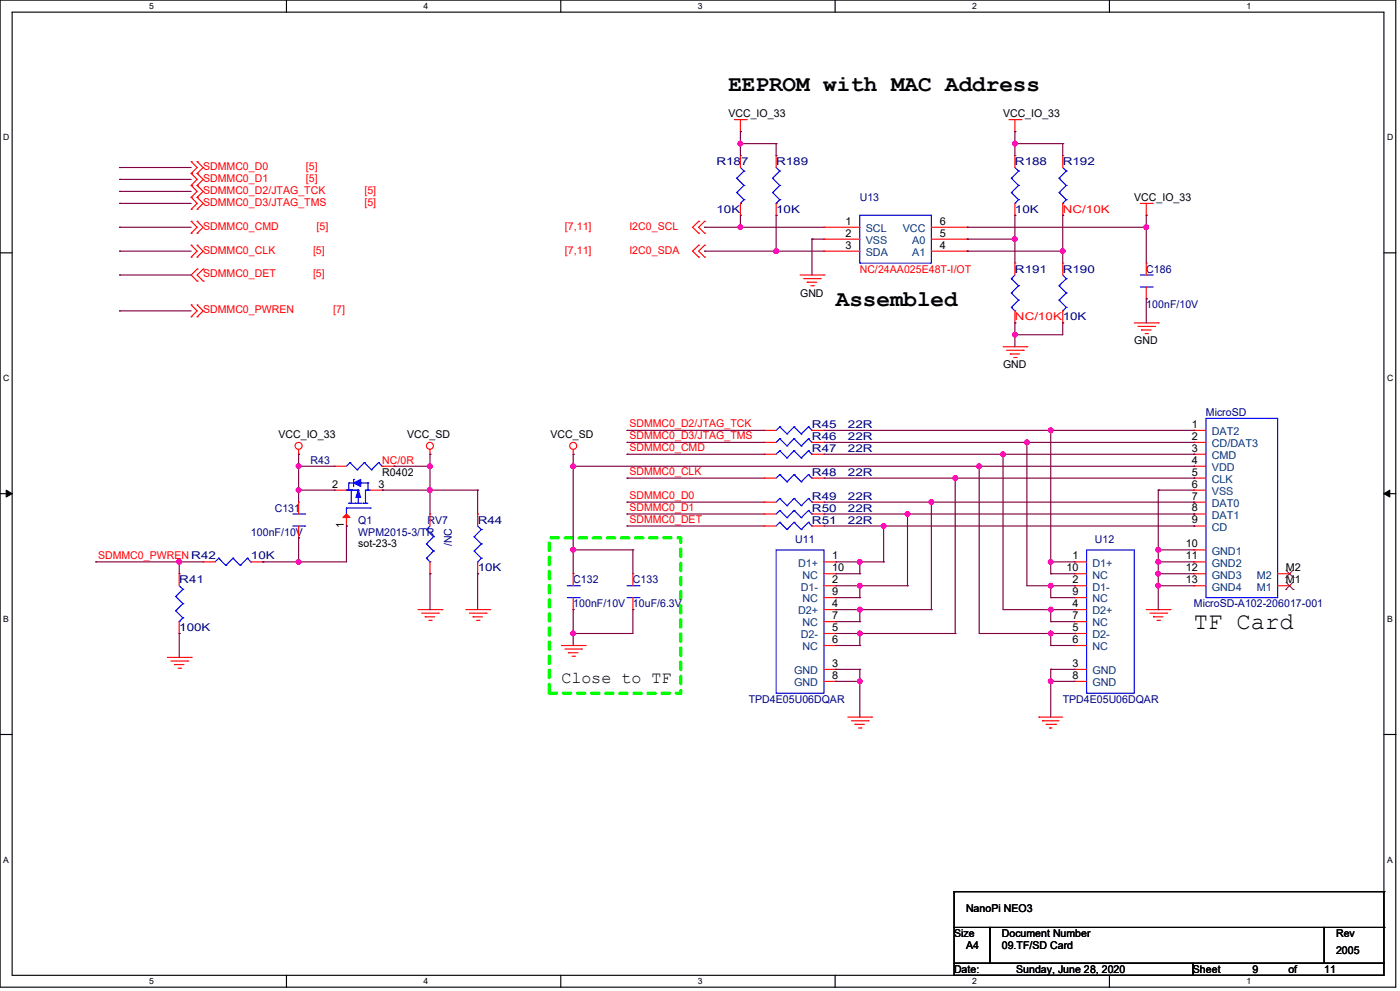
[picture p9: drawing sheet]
<svg xmlns="http://www.w3.org/2000/svg" width="420mm" height="297mm" viewBox="0 0 420 297" stroke-linecap="round" stroke-linejoin="round" font-family="sans-serif">
<defs><g id="words">
<text font-size="7.2" x="358.2" y="188.4">TF Card</text>
<g font-size="6.8">
<text x="218.5" y="27.2">EEPROM with MAC Address</text>
<text x="250.7" y="91.7">Assembled</text>
</g>
<text font-size="5" x="168.4" y="204.6">Close to TF</text>
<g font-size="3.2">
<text x="218.5" y="35.2">VCC_IO_33</text>
<text x="300.9" y="35.2">VCC_IO_33</text>
<text x="340.3" y="60.2">VCC_IO_33</text>
<text x="253.7" y="67.4">1</text>
<text x="253.7" y="70.9">2</text>
<text x="281.9" y="70.9">5</text>
<text x="281.9" y="67.4">6</text>
<text x="253.7" y="74.5">3</text>
<text x="281.9" y="74.5">4</text>
<text x="240" y="88.9">GND</text>
<text x="340.3" y="103.2">GND</text>
<text x="300.9" y="110.4">GND</text>
<text x="83.5" y="131.1">VCC_IO_33</text>
<text x="122.2" y="131.1">VCC_SD</text>
<text x="165.1" y="131.1">VCC_SD</text>
<text x="357.5" y="128.2">1</text>
<text x="357.5" y="131.8">2</text>
<text x="357.5" y="135.4">3</text>
<text x="114.7" y="142.6">R0402</text>
<text x="357.5" y="139">4</text>
<text x="357.5" y="142.5">5</text>
<text x="99.7" y="146.1">2</text>
<text x="113.6" y="146.1">3</text>
<text x="357.5" y="146.1">6</text>
<text x="357.5" y="149.7">7</text>
<text x="357.5" y="153.3">8</text>
<text x="103.2" y="158.4" transform="rotate(-90 103.2 158.4)">1</text>
<text x="357.5" y="156.9">9</text>
<text x="107.5" y="164.1">sot-23-3</text>
<text x="249.7" y="167.6">1</text>
<text x="321.7" y="167.6">1</text>
<text x="355.7" y="164">10</text>
<text x="355.7" y="167.6">11</text>
<text x="249.7" y="171.2">10</text>
<text x="319.9" y="171.2">10</text>
<text x="355.7" y="171.2">12</text>
<text x="385.8" y="171.2">M2</text>
<text x="249.7" y="174.8">2</text>
<text x="249.7" y="178.3">9</text>
<text x="321.7" y="174.8">2</text>
<text x="321.7" y="178.3">9</text>
<text x="355.7" y="174.8">13</text>
<text x="385.8" y="174.8">M1</text>
<text x="249.7" y="181.9">4</text>
<text x="249.7" y="185.5">7</text>
<text x="321.7" y="181.9">4</text>
<text x="321.7" y="185.5">7</text>
<text x="249.7" y="189.1">5</text>
<text x="321.7" y="189.1">5</text>
<text x="249.7" y="192.7">6</text>
<text x="321.7" y="192.7">6</text>
<text x="249.7" y="199.9">3</text>
<text x="249.7" y="203.5">8</text>
<text x="321.7" y="199.9">3</text>
<text x="321.7" y="203.5">8</text>
<text x="289.8" y="273.3">NanoPi NEO3</text>
<text x="286.2" y="280.8">Size</text>
<text x="300.5" y="280.8">Document Number</text>
<text x="400.8" y="280.8">Rev</text>
<text x="289.8" y="284.4">A4</text>
<text x="300.5" y="284.4">09.TF/SD Card</text>
<text x="400.8" y="285.9">2005</text>
<text x="286.2" y="291.6">Date:</text>
<text x="304.8" y="291.6">Sunday, June 28, 2020</text>
<text x="357.8" y="291.6">Sheet</text>
<text x="375.7" y="291.6">9</text>
<text x="386.5" y="291.6">of</text>
<text x="397.2" y="291.6">11</text>
</g>
<g font-size="3.2" fill="#f00">
<text x="61" y="50.9">SDMMC0_D0</text>
<text x="91.7" y="50.9">[5]</text>
<text x="61" y="58.1">SDMMC0_D2/JTAG_TCK</text>
<text x="61" y="54.5">SDMMC0_D1</text>
<text x="91.7" y="54.5">[5]</text>
<text x="109.3" y="58.1">[5]</text>
<text x="61" y="61.7">SDMMC0_D3/JTAG_TMS</text>
<text x="109.3" y="61.7">[5]</text>
<text x="318.8" y="63.8">NC/10K</text>
<text x="61" y="68.8">SDMMC0_CMD</text>
<text x="94.9" y="68.8">[5]</text>
<text x="169.5" y="68.8">[7,11]</text>
<text x="188.8" y="68.8">I2C0_SCL</text>
<text x="61" y="76">SDMMC0_CLK</text>
<text x="93.9" y="76">[5]</text>
<text x="169.5" y="76">[7,11]</text>
<text x="188.8" y="76">I2C0_SDA</text>
<text x="61" y="83.1">SDMMC0_DET</text>
<text x="93.9" y="83.1">[5]</text>
<text x="257.9" y="81.7">NC/24AA025E48T-I/OT</text>
<text x="61" y="93.9">SDMMC0_PWREN</text>
<text x="100" y="93.9">[7]</text>
<text x="304.5" y="96.1">NC/10K10K</text>
<text x="188.8" y="128.1">SDMMC0_D2/JTAG_TCK</text>
<text x="188.8" y="131.7">SDMMC0_D3/JTAG_TMS</text>
<text x="188.8" y="135.2">SDMMC0_CMD</text>
<text x="114.7" y="139">NC/0R</text>
<text x="188.8" y="142.4">SDMMC0_CLK</text>
<text x="188.8" y="149.6">SDMMC0_D0</text>
<text x="188.8" y="153.1">SDMMC0_D1</text>
<text x="188.8" y="156.7">SDMMC0_DET</text>
<text x="29.4" y="167.5">SDMMC0_PWREN R42</text>
</g>
<g font-size="3.2" fill="#00007f">
<text x="214.9" y="49.5">R187</text>
<text x="232.8" y="49.5">R189</text>
<text x="304.5" y="49.5">R188</text>
<text x="318.8" y="49.5">R192</text>
<text x="214.9" y="63.8">10K</text>
<text x="232.8" y="63.8">10K</text>
<text x="257.9" y="60.2">U13</text>
<text x="304.5" y="63.8">10K</text>
<text x="304.5" y="81.7">R191</text>
<text x="318.8" y="81.7">R190</text>
<text x="343.9" y="81.7">C186</text>
<text x="343.9" y="92.5">100nF/10V</text>
<text x="361.8" y="124.7">MicroSD</text>
<text x="243.6" y="128.3">R45</text>
<text x="243.6" y="131.9">R46</text>
<text x="254.3" y="128.3">22R</text>
<text x="254.3" y="131.9">22R</text>
<text x="243.6" y="135.5">R47</text>
<text x="254.3" y="135.5">22R</text>
<text x="93.2" y="139">R43</text>
<text x="243.6" y="142.6">R48</text>
<text x="254.3" y="142.6">22R</text>
<text x="243.6" y="149.8">R49</text>
<text x="254.3" y="149.8">22R</text>
<text x="82.4" y="153.4">C131</text>
<text x="243.6" y="153.4">R50</text>
<text x="254.3" y="153.4">22R</text>
<text x="75.3" y="160.5">100nF/10V</text>
<text x="107.5" y="156.9">Q1</text>
<text x="107.5" y="160.5">WPM2015-3/TR</text>
<text x="128.3" y="156.9">RV7</text>
<text x="143.3" y="156.9">R44</text>
<text x="243.6" y="156.9">R51</text>
<text x="254.3" y="156.9">22R</text>
<text x="75.3" y="167.7">10K</text>
<text x="135.5" y="163.7" transform="rotate(-90 135.5 163.7)">/NC</text>
<text x="238.6" y="162.7">U11</text>
<text x="328.5" y="162.7">U12</text>
<text x="143.3" y="171.3">10K</text>
<text x="53.8" y="174.8">R41</text>
<text x="172" y="174.8">C132</text>
<text x="189.9" y="174.8">C133</text>
<text x="172" y="182">100nF/10V</text>
<text x="189.9" y="182">10uF/6.3V</text>
<text x="358.2" y="182">MicroSD-A102-206017-001</text>
<text x="53.8" y="189.2">100K</text>
<text x="224.6" y="210.6">TPD4E05U06DQAR</text>
<text x="318.8" y="210.6">TPD4E05U06DQAR</text>
</g>
<g font-size="3.2" fill="#003f7f">
<text x="259.7" y="69.6">SCL</text>
<text x="270.8" y="69.6">VCC</text>
<text x="259.7" y="73.1">VSS</text>
<text x="259.7" y="76.7">SDA</text>
<text x="273.7" y="76.7">A1</text>
<text x="273.7" y="73.1">A0</text>
<text x="363.6" y="130.4">DAT2</text>
<text x="363.6" y="134">CD/DAT3</text>
<text x="363.6" y="137.6">CMD</text>
<text x="363.6" y="141.2">VDD</text>
<text x="363.6" y="144.7">CLK</text>
<text x="363.6" y="148.3">VSS</text>
<text x="363.6" y="151.9">DAT0</text>
<text x="363.6" y="155.5">DAT1</text>
<text x="363.6" y="159.1">CD</text>
<text x="363.6" y="166.2">GND1</text>
<text x="239.4" y="169.8">D1+</text>
<text x="240.8" y="173.4">NC</text>
<text x="327.7" y="169.8">D1+</text>
<text x="327.7" y="173.4">NC</text>
<text x="363.6" y="169.8">GND2</text>
<text x="363.6" y="173.4">GND3</text>
<text x="377.1" y="173.4">M2</text>
<text x="240.2" y="177">D1-</text>
<text x="327.7" y="177">D1-</text>
<text x="363.6" y="177">GND4</text>
<text x="377.1" y="177">M1</text>
<text x="239.4" y="184.1">D2+</text>
<text x="240.8" y="180.6">NC</text>
<text x="327.7" y="184.1">D2+</text>
<text x="327.7" y="180.6">NC</text>
<text x="240.2" y="191.3">D2-</text>
<text x="240.8" y="187.7">NC</text>
<text x="327.7" y="187.7">NC</text>
<text x="327.7" y="191.3">D2-</text>
<text x="240.8" y="194.9">NC</text>
<text x="327.7" y="194.9">NC</text>
<text x="238.3" y="202.1">GND</text>
<text x="327.7" y="202.1">GND</text>
<text x="238.3" y="205.7">GND</text>
<text x="327.7" y="205.7">GND</text>
</g>
<g font-size="2.6">
<text x="44.8" y="2.8">5</text>
<text x="127.1" y="2.8">4</text>
<text x="209.4" y="2.8">3</text>
<text x="291.7" y="2.8">2</text>
<text x="374" y="2.8">1</text>
<text x="1" y="42">D</text>
<text x="416.1" y="42">D</text>
<text x="1" y="114.2">C</text>
<text x="416.1" y="114.2">C</text>
<text x="1" y="186.4">B</text>
<text x="416.1" y="186.4">B</text>
<text x="1" y="258.5">A</text>
<text x="416.1" y="258.5">A</text>
<text x="44.8" y="295">5</text>
<text x="127.1" y="295">4</text>
<text x="209.4" y="295">3</text>
<text x="291.7" y="295">2</text>
<text x="374" y="295">1</text>
</g>
</g></defs>
<path d="M0 0h418.7v295.9h-418.7zM3.6 3.6h411.6v288.7h-411.6z" fill="none" stroke="#000" stroke-width=".34"/>
<g fill="#fff">
<path d="M44.8 .4h1.4v2.9h-1.4z"/>
<path d="M44.8 292.7h1.4v2.9h-1.4z"/>
</g>
<path d="M85.9 0v3.6M85.9 292.3v3.6" fill="none" stroke="#000" stroke-width=".34"/>
<g fill="#fff">
<path d="M127.1 .4h1.4v2.9h-1.4z"/>
<path d="M127.1 292.7h1.4v2.9h-1.4z"/>
</g>
<path d="M168.2 0v3.6M168.2 292.3v3.6" fill="none" stroke="#000" stroke-width=".34"/>
<g fill="#fff">
<path d="M209.4 .4h1.4v2.9h-1.4z"/>
<path d="M209.4 292.7h1.4v2.9h-1.4z"/>
</g>
<path d="M250.5 0v3.6M250.5 292.3v3.6" fill="none" stroke="#000" stroke-width=".34"/>
<g fill="#fff">
<path d="M291.7 .4h1.4v2.9h-1.4z"/>
<path d="M291.7 292.7h1.4v2.9h-1.4z"/>
</g>
<path d="M332.8 0v3.6M332.8 292.3v3.6" fill="none" stroke="#000" stroke-width=".34"/>
<g fill="#fff">
<path d="M374 .4h1.4v2.9h-1.4z"/>
<path d="M374 292.7h1.4v2.9h-1.4z"/>
<path d="M1 39.7h1.8v2.9h-1.8z"/>
<path d="M416.1 39.7h1.9v2.9h-1.9z"/>
<path d="M1 111.8h1.8v2.9h-1.8z"/>
<path d="M416.1 111.8h1.9v2.9h-1.9z"/>
</g>
<path d="M0 75.8h3.6M415.2 75.8h3.6" fill="none" stroke="#000" stroke-width=".34"/>
<g fill="#fff">
<path d="M1 184h1.7v2.9h-1.7z"/>
<path d="M416.1 184h1.7v2.9h-1.7z"/>
</g>
<path d="M0 148h3.6M415.2 148h3.6" fill="none" stroke="#000" stroke-width=".34"/>
<path d="M1.9 146.9l1.7 1.1-1.7 1zM415.2 148l1.7-1.1v2.1z" fill="#000" stroke="#000" stroke-width=".3"/>
<g fill="#fff">
<path d="M1 256.2h1.7v2.9h-1.7z"/>
<path d="M416.1 256.2h1.7v2.9h-1.7z"/>
</g>
<path d="M0 220.1h3.6M415.2 220.1h3.6" fill="none" stroke="#000" stroke-width=".34"/>
<path d="M164.8 161.2h39.4v46.6h-39.4z" fill="none" stroke="#01ff00" stroke-width="1.1" stroke-dasharray="2.1 2.1"/>
<path d="M129 134.7v1.4" fill="none" stroke="#f00" stroke-width=".34"/>
<circle cx="129" cy="136.1" r=".17" fill="#f00"/>
<g fill="none" stroke="#f00" stroke-width=".34">
<path d="M89.6 134.7v1.4"/>
<circle cx="129" cy="133.6" r="1.04"/>
</g>
<circle cx="89.6" cy="136.1" r=".17" fill="#f00"/>
<g fill="none" stroke="#f00" stroke-width=".34">
<path d="M50.2 197h7.2"/>
<circle cx="89.6" cy="133.6" r="1.05"/>
</g>
<circle cx="57.4" cy="197" r=".17" fill="#f00"/>
<path d="M51.3 198.1h5" fill="none" stroke="#f00" stroke-width=".34"/>
<circle cx="56.3" cy="198.1" r=".17" fill="#f00"/>
<path d="M52.4 199.2h2.8" fill="none" stroke="#f00" stroke-width=".34"/>
<circle cx="52.4" cy="199.2" r=".17" fill="#f00"/>
<path d="M53.4 200.3h.7" fill="none" stroke="#f00" stroke-width=".34"/>
<circle cx="54.1" cy="200.3" r=".17" fill="#f00"/>
<path d="M172 134.7v1.4" fill="none" stroke="#f00" stroke-width=".34"/>
<circle cx="172" cy="136.1" r=".17" fill="#f00"/>
<g fill="none" stroke="#f00" stroke-width=".34">
<path d="M168.4 193.5h7.2"/>
<circle cx="172" cy="133.6" r="1.05"/>
</g>
<circle cx="175.6" cy="193.5" r=".17" fill="#f00"/>
<path d="M169.5 194.5h5" fill="none" stroke="#f00" stroke-width=".34"/>
<circle cx="174.5" cy="194.5" r=".17" fill="#f00"/>
<path d="M170.5 195.6h2.9" fill="none" stroke="#f00" stroke-width=".34"/>
<circle cx="170.5" cy="195.6" r=".17" fill="#f00"/>
<path d="M171.6 196.7h.7" fill="none" stroke="#f00" stroke-width=".34"/>
<circle cx="172.3" cy="196.7" r=".17" fill="#f00"/>
<path d="M343.9 182.7h7.1" fill="none" stroke="#f00" stroke-width=".34"/>
<circle cx="351" cy="182.7" r=".17" fill="#f00"/>
<path d="M344.9 183.8h5.1" fill="none" stroke="#f00" stroke-width=".34"/>
<circle cx="350" cy="183.8" r=".17" fill="#f00"/>
<path d="M346 184.9h2.9" fill="none" stroke="#f00" stroke-width=".34"/>
<circle cx="346" cy="184.9" r=".17" fill="#f00"/>
<path d="M347.1 185.9h.7" fill="none" stroke="#f00" stroke-width=".34"/>
<circle cx="347.8" cy="185.9" r=".17" fill="#f00"/>
<path d="M125.4 182.7h7.2" fill="none" stroke="#f00" stroke-width=".34"/>
<circle cx="132.6" cy="182.7" r=".17" fill="#f00"/>
<path d="M126.5 183.8h5" fill="none" stroke="#f00" stroke-width=".34"/>
<circle cx="131.5" cy="183.8" r=".17" fill="#f00"/>
<path d="M127.6 184.9h2.8" fill="none" stroke="#f00" stroke-width=".34"/>
<circle cx="127.6" cy="184.9" r=".17" fill="#f00"/>
<path d="M128.7 185.9h.6" fill="none" stroke="#f00" stroke-width=".34"/>
<circle cx="129.3" cy="185.9" r=".17" fill="#f00"/>
<path d="M139.7 182.7h7.2" fill="none" stroke="#f00" stroke-width=".34"/>
<circle cx="146.9" cy="182.7" r=".17" fill="#f00"/>
<path d="M140.8 183.8h5" fill="none" stroke="#f00" stroke-width=".34"/>
<circle cx="145.8" cy="183.8" r=".17" fill="#f00"/>
<path d="M141.9 184.9h2.8" fill="none" stroke="#f00" stroke-width=".34"/>
<circle cx="141.9" cy="184.9" r=".17" fill="#f00"/>
<path d="M143 185.9h.7" fill="none" stroke="#f00" stroke-width=".34"/>
<circle cx="143.7" cy="185.9" r=".17" fill="#f00"/>
<path d="M304.5 35.9v3.6" fill="none" stroke="#f00" stroke-width=".34"/>
<circle cx="304.5" cy="39.5" r=".17" fill="#f00"/>
<path d="M302.7 35.9h3.6" fill="none" stroke="#f00" stroke-width=".34"/>
<circle cx="306.3" cy="35.9" r=".17" fill="#f00"/>
<path d="M222.1 35.9v3.6" fill="none" stroke="#f00" stroke-width=".34"/>
<circle cx="222.1" cy="39.5" r=".17" fill="#f00"/>
<path d="M220.3 35.9h3.6" fill="none" stroke="#f00" stroke-width=".34"/>
<circle cx="223.9" cy="35.9" r=".17" fill="#f00"/>
<path d="M340.3 96.8h7.2" fill="none" stroke="#f00" stroke-width=".34"/>
<circle cx="347.5" cy="96.8" r=".17" fill="#f00"/>
<path d="M341.4 97.8h5" fill="none" stroke="#f00" stroke-width=".34"/>
<circle cx="346.4" cy="97.8" r=".17" fill="#f00"/>
<path d="M342.4 98.9h2.9" fill="none" stroke="#f00" stroke-width=".34"/>
<circle cx="342.4" cy="98.9" r=".17" fill="#f00"/>
<path d="M343.5 100h.7" fill="none" stroke="#f00" stroke-width=".34"/>
<circle cx="344.2" cy="100" r=".17" fill="#f00"/>
<path d="M300.9 103.9h7.2" fill="none" stroke="#f00" stroke-width=".34"/>
<circle cx="308.1" cy="103.9" r=".17" fill="#f00"/>
<path d="M302 105h5" fill="none" stroke="#f00" stroke-width=".34"/>
<circle cx="307" cy="105" r=".17" fill="#f00"/>
<path d="M303.1 106.1h2.8" fill="none" stroke="#f00" stroke-width=".34"/>
<circle cx="303.1" cy="106.1" r=".17" fill="#f00"/>
<path d="M304.1 107.1h.7" fill="none" stroke="#f00" stroke-width=".34"/>
<circle cx="304.8" cy="107.1" r=".17" fill="#f00"/>
<path d="M343.9 61v3.5" fill="none" stroke="#f00" stroke-width=".34"/>
<circle cx="343.9" cy="64.5" r=".17" fill="#f00"/>
<path d="M342.1 61h3.6" fill="none" stroke="#f00" stroke-width=".34"/>
<circle cx="345.7" cy="61" r=".17" fill="#f00"/>
<path d="M240 82.4h7.2" fill="none" stroke="#f00" stroke-width=".34"/>
<circle cx="247.2" cy="82.4" r=".17" fill="#f00"/>
<path d="M241.1 83.5h5" fill="none" stroke="#f00" stroke-width=".34"/>
<circle cx="246.1" cy="83.5" r=".17" fill="#f00"/>
<path d="M242.1 84.6h2.9" fill="none" stroke="#f00" stroke-width=".34"/>
<circle cx="242.1" cy="84.6" r=".17" fill="#f00"/>
<path d="M243.2 85.6h.8" fill="none" stroke="#f00" stroke-width=".34"/>
<circle cx="244" cy="85.6" r=".17" fill="#f00"/>
<path d="M254.3 214.9h7.2" fill="none" stroke="#f00" stroke-width=".34"/>
<circle cx="261.5" cy="214.9" r=".17" fill="#f00"/>
<path d="M255.4 216h5" fill="none" stroke="#f00" stroke-width=".34"/>
<circle cx="260.4" cy="216" r=".17" fill="#f00"/>
<path d="M256.5 217.1h2.8" fill="none" stroke="#f00" stroke-width=".34"/>
<circle cx="256.5" cy="217.1" r=".17" fill="#f00"/>
<path d="M257.6 218.2h.7" fill="none" stroke="#f00" stroke-width=".34"/>
<circle cx="258.3" cy="218.2" r=".17" fill="#f00"/>
<path d="M311.7 214.9h7.1" fill="none" stroke="#f00" stroke-width=".34"/>
<circle cx="311.7" cy="214.9" r=".17" fill="#f00"/>
<path d="M312.7 216h5" fill="none" stroke="#f00" stroke-width=".34"/>
<circle cx="312.7" cy="216" r=".17" fill="#f00"/>
<path d="M313.8 217.1h2.9" fill="none" stroke="#f00" stroke-width=".34"/>
<circle cx="316.7" cy="217.1" r=".17" fill="#f00"/>
<path d="M314.9 218.2h.7" fill="none" stroke="#f00" stroke-width=".34"/>
<circle cx="314.9" cy="218.2" r=".17" fill="#f00"/>
<path d="M61 75.3l-1.9 1.7" fill="none" stroke="#f00" stroke-width=".34"/>
<circle cx="59.1" cy="77" r=".17" fill="#f00"/>
<path d="M59.1 73.5l1.9 1.8" fill="none" stroke="#f00" stroke-width=".34"/>
<circle cx="59.1" cy="73.5" r=".17" fill="#f00"/>
<path d="M59.1 75.3l-1.7 1.7" fill="none" stroke="#f00" stroke-width=".34"/>
<circle cx="57.4" cy="77" r=".17" fill="#f00"/>
<path d="M57.4 73.5l1.7 1.8" fill="none" stroke="#f00" stroke-width=".34"/>
<circle cx="57.4" cy="73.5" r=".17" fill="#f00"/>
<path d="M61 68.1l-1.9 1.8" fill="none" stroke="#f00" stroke-width=".34"/>
<circle cx="59.1" cy="69.9" r=".17" fill="#f00"/>
<path d="M59.1 66.3l1.9 1.8" fill="none" stroke="#f00" stroke-width=".34"/>
<circle cx="59.1" cy="66.3" r=".17" fill="#f00"/>
<path d="M59.1 68.1l-1.7 1.8" fill="none" stroke="#f00" stroke-width=".34"/>
<circle cx="57.4" cy="69.9" r=".17" fill="#f00"/>
<path d="M57.4 66.3l1.7 1.8" fill="none" stroke="#f00" stroke-width=".34"/>
<circle cx="57.4" cy="66.3" r=".17" fill="#f00"/>
<path d="M59.1 80.6l-1.7 1.8" fill="none" stroke="#f00" stroke-width=".34"/>
<circle cx="59.1" cy="80.6" r=".17" fill="#f00"/>
<path d="M57.4 82.4l1.7 1.8" fill="none" stroke="#f00" stroke-width=".34"/>
<circle cx="59.1" cy="84.2" r=".17" fill="#f00"/>
<path d="M59.1 82.4l1.9 1.8" fill="none" stroke="#f00" stroke-width=".34"/>
<circle cx="61" cy="84.2" r=".17" fill="#f00"/>
<path d="M61 80.6l-1.9 1.8" fill="none" stroke="#f00" stroke-width=".34"/>
<circle cx="61" cy="80.6" r=".17" fill="#f00"/>
<path d="M61 57.4l-1.9 1.7" fill="none" stroke="#f00" stroke-width=".34"/>
<circle cx="59.1" cy="59.1" r=".17" fill="#f00"/>
<path d="M59.1 55.6l1.9 1.8" fill="none" stroke="#f00" stroke-width=".34"/>
<circle cx="59.1" cy="55.6" r=".17" fill="#f00"/>
<path d="M59.1 57.4l-1.7 1.7" fill="none" stroke="#f00" stroke-width=".34"/>
<circle cx="57.4" cy="59.1" r=".17" fill="#f00"/>
<path d="M57.4 55.6l1.7 1.8" fill="none" stroke="#f00" stroke-width=".34"/>
<circle cx="57.4" cy="55.6" r=".17" fill="#f00"/>
<path d="M61 61l-1.9 1.7" fill="none" stroke="#f00" stroke-width=".34"/>
<circle cx="59.1" cy="62.7" r=".17" fill="#f00"/>
<path d="M59.1 59.1l1.9 1.9" fill="none" stroke="#f00" stroke-width=".34"/>
<circle cx="59.1" cy="59.1" r=".17" fill="#f00"/>
<path d="M59.1 61l-1.7 1.7" fill="none" stroke="#f00" stroke-width=".34"/>
<circle cx="57.4" cy="62.7" r=".17" fill="#f00"/>
<path d="M57.4 59.1l1.7 1.9" fill="none" stroke="#f00" stroke-width=".34"/>
<circle cx="57.4" cy="59.1" r=".17" fill="#f00"/>
<path d="M61 53.8l-1.9 1.8" fill="none" stroke="#f00" stroke-width=".34"/>
<circle cx="59.1" cy="55.6" r=".17" fill="#f00"/>
<path d="M59.1 52l1.9 1.8" fill="none" stroke="#f00" stroke-width=".34"/>
<circle cx="59.1" cy="52" r=".17" fill="#f00"/>
<path d="M59.1 53.8l-1.7 1.8" fill="none" stroke="#f00" stroke-width=".34"/>
<circle cx="57.4" cy="55.6" r=".17" fill="#f00"/>
<path d="M57.4 52l1.7 1.8" fill="none" stroke="#f00" stroke-width=".34"/>
<circle cx="57.4" cy="52" r=".17" fill="#f00"/>
<path d="M61 50.2l-1.9 1.8" fill="none" stroke="#f00" stroke-width=".34"/>
<circle cx="59.1" cy="52" r=".17" fill="#f00"/>
<path d="M59.1 48.4l1.9 1.8" fill="none" stroke="#f00" stroke-width=".34"/>
<circle cx="59.1" cy="48.4" r=".17" fill="#f00"/>
<path d="M59.1 50.2l-1.7 1.8" fill="none" stroke="#f00" stroke-width=".34"/>
<circle cx="57.4" cy="52" r=".17" fill="#f00"/>
<path d="M57.4 48.4l1.7 1.8" fill="none" stroke="#f00" stroke-width=".34"/>
<circle cx="57.4" cy="48.4" r=".17" fill="#f00"/>
<path d="M61 93.2l-1.9 1.8" fill="none" stroke="#f00" stroke-width=".34"/>
<circle cx="59.1" cy="95" r=".17" fill="#f00"/>
<path d="M59.1 91.4l1.9 1.8" fill="none" stroke="#f00" stroke-width=".34"/>
<circle cx="59.1" cy="91.4" r=".17" fill="#f00"/>
<path d="M59.1 93.2l-1.7 1.8" fill="none" stroke="#f00" stroke-width=".34"/>
<circle cx="57.4" cy="95" r=".17" fill="#f00"/>
<path d="M57.4 91.4l1.7 1.8" fill="none" stroke="#f00" stroke-width=".34"/>
<circle cx="57.4" cy="91.4" r=".17" fill="#f00"/>
<path d="M207.8 68.1l1.8 1.8" fill="none" stroke="#f00" stroke-width=".34"/>
<circle cx="209.6" cy="69.9" r=".17" fill="#f00"/>
<path d="M209.6 66.3l-1.8 1.8" fill="none" stroke="#f00" stroke-width=".34"/>
<circle cx="209.6" cy="66.3" r=".17" fill="#f00"/>
<path d="M209.6 68.1l1.8 1.8" fill="none" stroke="#f00" stroke-width=".34"/>
<circle cx="211.4" cy="69.9" r=".17" fill="#f00"/>
<path d="M211.4 66.3l-1.8 1.8" fill="none" stroke="#f00" stroke-width=".34"/>
<circle cx="211.4" cy="66.3" r=".17" fill="#f00"/>
<path d="M207.8 75.3l1.8 1.7" fill="none" stroke="#f00" stroke-width=".34"/>
<circle cx="209.6" cy="77" r=".17" fill="#f00"/>
<path d="M209.6 73.5l-1.8 1.8" fill="none" stroke="#f00" stroke-width=".34"/>
<circle cx="209.6" cy="73.5" r=".17" fill="#f00"/>
<path d="M209.6 75.3l1.8 1.7" fill="none" stroke="#f00" stroke-width=".34"/>
<circle cx="211.4" cy="77" r=".17" fill="#f00"/>
<path d="M211.4 73.5l-1.8 1.8" fill="none" stroke="#f00" stroke-width=".34"/>
<circle cx="211.4" cy="73.5" r=".17" fill="#f00"/>
<path d="M286.2 278h10.8v10.7h-10.8zM286.2 278v-10.7h129v10.7M297 278h100.3v10.7h-100.3zM397.3 278h17.9v10.7h-17.9zM286.2 288.7h71.6v3.6h-71.6zM357.8 288.7h57.4v3.6h-57.4z" fill="none" stroke="#000" stroke-width=".34"/>
<g fill="#000">
<circle cx="286.2" cy="267.3" r=".17"/>
<circle cx="415.2" cy="267.3" r=".17"/>
<circle cx="415.2" cy="278" r=".17"/>
</g>
<path d="M143.3 157.6l1.1 1.1" fill="none" stroke="#00f" stroke-width=".34"/>
<circle cx="144.4" cy="158.7" r=".17" fill="#00f"/>
<path d="M144.4 158.7l-2.2 2.2" fill="none" stroke="#00f" stroke-width=".34"/>
<circle cx="142.2" cy="160.9" r=".17" fill="#00f"/>
<path d="M142.2 160.9l2.2 2.1" fill="none" stroke="#00f" stroke-width=".34"/>
<circle cx="144.4" cy="163" r=".17" fill="#00f"/>
<path d="M144.4 163l-2.2 2.1" fill="none" stroke="#00f" stroke-width=".34"/>
<circle cx="142.2" cy="165.1" r=".17" fill="#00f"/>
<path d="M142.2 165.1l2.2 2.2" fill="none" stroke="#00f" stroke-width=".34"/>
<circle cx="144.4" cy="167.3" r=".17" fill="#00f"/>
<path d="M144.4 167.3l-1.1 1.1" fill="none" stroke="#00f" stroke-width=".34"/>
<circle cx="143.3" cy="168.4" r=".17" fill="#00f"/>
<path d="M143.3 154.1v3.5" fill="none" stroke="#f00" stroke-width=".34"/>
<circle cx="143.3" cy="154.1" r=".17" fill="#f00"/>
<path d="M143.3 168.4v3.6" fill="none" stroke="#f00" stroke-width=".34"/>
<circle cx="143.3" cy="172" r=".17" fill="#f00"/>
<path d="M233.9 135.1l-1.1 1" fill="none" stroke="#00f" stroke-width=".34"/>
<circle cx="233.9" cy="135.1" r=".17" fill="#00f"/>
<path d="M233.9 135.1l2.2 2.1" fill="none" stroke="#00f" stroke-width=".34"/>
<circle cx="236.1" cy="137.2" r=".17" fill="#00f"/>
<path d="M238.2 135.1l-2.1 2.1" fill="none" stroke="#00f" stroke-width=".34"/>
<circle cx="238.2" cy="135.1" r=".17" fill="#00f"/>
<path d="M238.2 135.1l2.2 2.1" fill="none" stroke="#00f" stroke-width=".34"/>
<circle cx="240.4" cy="137.2" r=".17" fill="#00f"/>
<path d="M242.5 135.1l-2.1 2.1" fill="none" stroke="#00f" stroke-width=".34"/>
<circle cx="242.5" cy="135.1" r=".17" fill="#00f"/>
<path d="M242.5 135.1l1.1 1" fill="none" stroke="#00f" stroke-width=".34"/>
<circle cx="243.6" cy="136.1" r=".17" fill="#00f"/>
<path d="M229.3 136.1h3.5" fill="none" stroke="#f00" stroke-width=".34"/>
<circle cx="229.3" cy="136.1" r=".17" fill="#f00"/>
<path d="M243.6 136.1h3.6" fill="none" stroke="#f00" stroke-width=".34"/>
<circle cx="247.2" cy="136.1" r=".17" fill="#f00"/>
<path d="M233.9 127.9l-1.1 1.1" fill="none" stroke="#00f" stroke-width=".34"/>
<circle cx="233.9" cy="127.9" r=".17" fill="#00f"/>
<path d="M233.9 127.9l2.2 2.1" fill="none" stroke="#00f" stroke-width=".34"/>
<circle cx="236.1" cy="130" r=".17" fill="#00f"/>
<path d="M238.2 127.9l-2.1 2.1" fill="none" stroke="#00f" stroke-width=".34"/>
<circle cx="238.2" cy="127.9" r=".17" fill="#00f"/>
<path d="M238.2 127.9l2.2 2.1" fill="none" stroke="#00f" stroke-width=".34"/>
<circle cx="240.4" cy="130" r=".17" fill="#00f"/>
<path d="M242.5 127.9l-2.1 2.1" fill="none" stroke="#00f" stroke-width=".34"/>
<circle cx="242.5" cy="127.9" r=".17" fill="#00f"/>
<path d="M242.5 127.9l1.1 1.1" fill="none" stroke="#00f" stroke-width=".34"/>
<circle cx="243.6" cy="129" r=".17" fill="#00f"/>
<path d="M229.3 129h3.5" fill="none" stroke="#f00" stroke-width=".34"/>
<circle cx="229.3" cy="129" r=".17" fill="#f00"/>
<path d="M243.6 129h3.6" fill="none" stroke="#f00" stroke-width=".34"/>
<circle cx="247.2" cy="129" r=".17" fill="#f00"/>
<path d="M257.9 64.5h21.5v14.4h-21.5z" fill="none" stroke="#00f" stroke-width=".34"/>
<path d="M247.2 68.1h10.7" fill="none" stroke="#f00" stroke-width=".34"/>
<circle cx="247.2" cy="68.1" r=".17" fill="#f00"/>
<path d="M247.2 71.7h10.7" fill="none" stroke="#f00" stroke-width=".34"/>
<circle cx="247.2" cy="71.7" r=".17" fill="#f00"/>
<path d="M247.2 75.3h10.7" fill="none" stroke="#f00" stroke-width=".34"/>
<circle cx="247.2" cy="75.3" r=".17" fill="#f00"/>
<path d="M279.4 75.3h10.8" fill="none" stroke="#f00" stroke-width=".34"/>
<circle cx="290.2" cy="75.3" r=".17" fill="#f00"/>
<path d="M279.4 71.7h10.8" fill="none" stroke="#f00" stroke-width=".34"/>
<circle cx="290.2" cy="71.7" r=".17" fill="#f00"/>
<path d="M279.4 68.1h10.8" fill="none" stroke="#f00" stroke-width=".34"/>
<circle cx="290.2" cy="68.1" r=".17" fill="#f00"/>
<path d="M304.5 50.2l1.1 1.1" fill="none" stroke="#00f" stroke-width=".34"/>
<circle cx="305.6" cy="51.3" r=".17" fill="#00f"/>
<path d="M305.6 51.3l-2.2 2.1" fill="none" stroke="#00f" stroke-width=".34"/>
<circle cx="303.4" cy="53.4" r=".17" fill="#00f"/>
<path d="M303.4 53.4l2.2 2.2" fill="none" stroke="#00f" stroke-width=".34"/>
<circle cx="305.6" cy="55.6" r=".17" fill="#00f"/>
<path d="M305.6 55.6l-2.2 2.1" fill="none" stroke="#00f" stroke-width=".34"/>
<circle cx="303.4" cy="57.7" r=".17" fill="#00f"/>
<path d="M303.4 57.7l2.2 2.2" fill="none" stroke="#00f" stroke-width=".34"/>
<circle cx="305.6" cy="59.9" r=".17" fill="#00f"/>
<path d="M305.6 59.9l-1.1 1.1" fill="none" stroke="#00f" stroke-width=".34"/>
<circle cx="304.5" cy="61" r=".17" fill="#00f"/>
<path d="M304.5 46.6v3.6" fill="none" stroke="#f00" stroke-width=".34"/>
<circle cx="304.5" cy="46.6" r=".17" fill="#f00"/>
<path d="M304.5 61v3.5" fill="none" stroke="#f00" stroke-width=".34"/>
<circle cx="304.5" cy="64.5" r=".17" fill="#f00"/>
<path d="M233.9 156.5l-1.1 1.1" fill="none" stroke="#00f" stroke-width=".34"/>
<circle cx="233.9" cy="156.5" r=".17" fill="#00f"/>
<path d="M233.9 156.5l2.2 2.2" fill="none" stroke="#00f" stroke-width=".34"/>
<circle cx="236.1" cy="158.7" r=".17" fill="#00f"/>
<path d="M238.2 156.5l-2.1 2.2" fill="none" stroke="#00f" stroke-width=".34"/>
<circle cx="238.2" cy="156.5" r=".17" fill="#00f"/>
<path d="M238.2 156.5l2.2 2.2" fill="none" stroke="#00f" stroke-width=".34"/>
<circle cx="240.4" cy="158.7" r=".17" fill="#00f"/>
<path d="M242.5 156.5l-2.1 2.2" fill="none" stroke="#00f" stroke-width=".34"/>
<circle cx="242.5" cy="156.5" r=".17" fill="#00f"/>
<path d="M242.5 156.5l1.1 1.1" fill="none" stroke="#00f" stroke-width=".34"/>
<circle cx="243.6" cy="157.6" r=".17" fill="#00f"/>
<path d="M229.3 157.6h3.5" fill="none" stroke="#f00" stroke-width=".34"/>
<circle cx="229.3" cy="157.6" r=".17" fill="#f00"/>
<path d="M243.6 157.6h3.6" fill="none" stroke="#f00" stroke-width=".34"/>
<circle cx="247.2" cy="157.6" r=".17" fill="#f00"/>
<path d="M188.1 179.1h3.6" fill="none" stroke="#00f" stroke-width=".34"/>
<circle cx="191.7" cy="179.1" r=".17" fill="#00f"/>
<path d="M188.1 175.6h3.6" fill="none" stroke="#00f" stroke-width=".34"/>
<circle cx="191.7" cy="175.6" r=".17" fill="#00f"/>
<path d="M189.9 179.1v3.6" fill="none" stroke="#f00" stroke-width=".34"/>
<circle cx="189.9" cy="182.7" r=".17" fill="#f00"/>
<path d="M189.9 172v3.6" fill="none" stroke="#f00" stroke-width=".34"/>
<circle cx="189.9" cy="172" r=".17" fill="#f00"/>
<path d="M53.8 175.6l1.1 1" fill="none" stroke="#00f" stroke-width=".34"/>
<circle cx="54.9" cy="176.6" r=".17" fill="#00f"/>
<path d="M54.9 176.6l-2.2 2.2" fill="none" stroke="#00f" stroke-width=".34"/>
<circle cx="52.7" cy="178.8" r=".17" fill="#00f"/>
<path d="M52.7 178.8l2.2 2.1" fill="none" stroke="#00f" stroke-width=".34"/>
<circle cx="54.9" cy="180.9" r=".17" fill="#00f"/>
<path d="M54.9 180.9l-2.2 2.1" fill="none" stroke="#00f" stroke-width=".34"/>
<circle cx="52.7" cy="183" r=".17" fill="#00f"/>
<path d="M52.7 183l2.2 2.2" fill="none" stroke="#00f" stroke-width=".34"/>
<circle cx="54.9" cy="185.2" r=".17" fill="#00f"/>
<path d="M54.9 185.2l-1.1 1.1" fill="none" stroke="#00f" stroke-width=".34"/>
<circle cx="53.8" cy="186.3" r=".17" fill="#00f"/>
<path d="M53.8 172v3.6" fill="none" stroke="#f00" stroke-width=".34"/>
<circle cx="53.8" cy="172" r=".17" fill="#f00"/>
<path d="M53.8 186.3v3.6" fill="none" stroke="#f00" stroke-width=".34"/>
<circle cx="53.8" cy="189.9" r=".17" fill="#f00"/>
<path d="M65.6 167.3l-1.1 1.1" fill="none" stroke="#00f" stroke-width=".34"/>
<circle cx="65.6" cy="167.3" r=".17" fill="#00f"/>
<path d="M65.6 167.3l2.1 2.2" fill="none" stroke="#00f" stroke-width=".34"/>
<circle cx="67.7" cy="169.5" r=".17" fill="#00f"/>
<path d="M69.9 167.3l-2.2 2.2" fill="none" stroke="#00f" stroke-width=".34"/>
<circle cx="69.9" cy="167.3" r=".17" fill="#00f"/>
<path d="M69.9 167.3l2.2 2.2" fill="none" stroke="#00f" stroke-width=".34"/>
<circle cx="72.1" cy="169.5" r=".17" fill="#00f"/>
<path d="M74.2 167.3l-2.1 2.2" fill="none" stroke="#00f" stroke-width=".34"/>
<circle cx="74.2" cy="167.3" r=".17" fill="#00f"/>
<path d="M74.2 167.3l1.1 1.1" fill="none" stroke="#00f" stroke-width=".34"/>
<circle cx="75.3" cy="168.4" r=".17" fill="#00f"/>
<path d="M61 168.4h3.5" fill="none" stroke="#f00" stroke-width=".34"/>
<circle cx="61" cy="168.4" r=".17" fill="#f00"/>
<path d="M75.3 168.4h3.6" fill="none" stroke="#f00" stroke-width=".34"/>
<circle cx="78.9" cy="168.4" r=".17" fill="#f00"/>
<path d="M361.8 125.4h21.5v53.7h-21.5z" fill="none" stroke="#00f" stroke-width=".34"/>
<path d="M358.2 129h3.6" fill="none" stroke="#f00" stroke-width=".34"/>
<circle cx="358.2" cy="129" r=".17" fill="#f00"/>
<path d="M358.2 132.6h3.6" fill="none" stroke="#f00" stroke-width=".34"/>
<circle cx="358.2" cy="132.6" r=".17" fill="#f00"/>
<path d="M358.2 136.1h3.6" fill="none" stroke="#f00" stroke-width=".34"/>
<circle cx="358.2" cy="136.1" r=".17" fill="#f00"/>
<path d="M358.2 139.7h3.6" fill="none" stroke="#f00" stroke-width=".34"/>
<circle cx="358.2" cy="139.7" r=".17" fill="#f00"/>
<path d="M358.2 143.3h3.6" fill="none" stroke="#f00" stroke-width=".34"/>
<circle cx="358.2" cy="143.3" r=".17" fill="#f00"/>
<path d="M358.2 146.9h3.6" fill="none" stroke="#f00" stroke-width=".34"/>
<circle cx="358.2" cy="146.9" r=".17" fill="#f00"/>
<path d="M358.2 150.5h3.6" fill="none" stroke="#f00" stroke-width=".34"/>
<circle cx="358.2" cy="150.5" r=".17" fill="#f00"/>
<path d="M358.2 154.1h3.6" fill="none" stroke="#f00" stroke-width=".34"/>
<circle cx="358.2" cy="154.1" r=".17" fill="#f00"/>
<path d="M358.2 157.6h3.6" fill="none" stroke="#f00" stroke-width=".34"/>
<circle cx="358.2" cy="157.6" r=".17" fill="#f00"/>
<path d="M358.2 164.8h3.6" fill="none" stroke="#f00" stroke-width=".34"/>
<circle cx="358.2" cy="164.8" r=".17" fill="#f00"/>
<path d="M358.2 168.4h3.6" fill="none" stroke="#f00" stroke-width=".34"/>
<circle cx="358.2" cy="168.4" r=".17" fill="#f00"/>
<path d="M358.2 172h3.6" fill="none" stroke="#f00" stroke-width=".34"/>
<circle cx="358.2" cy="172" r=".17" fill="#f00"/>
<path d="M358.2 175.6h3.6" fill="none" stroke="#f00" stroke-width=".34"/>
<circle cx="358.2" cy="175.6" r=".17" fill="#f00"/>
<path d="M383.3 175.6h3.5" fill="none" stroke="#f00" stroke-width=".34"/>
<circle cx="386.8" cy="175.6" r=".17" fill="#f00"/>
<path d="M385.7 176.7h.1M385.8 174.5l2.1 2.2M387.9 174.5l-2.2 2.2M387.9 176.7h.1" fill="none" stroke="#7f3f00" stroke-width=".3"/>
<path d="M383.3 172h3.5" fill="none" stroke="#f00" stroke-width=".34"/>
<circle cx="386.8" cy="172" r=".17" fill="#f00"/>
<path d="M385.7 173.1h.1M385.8 170.9l2.1 2.2M387.9 170.9l-2.2 2.2M387.9 173.1h.1" fill="none" stroke="#7f3f00" stroke-width=".3"/>
<path d="M170.2 179.1h3.6" fill="none" stroke="#00f" stroke-width=".34"/>
<circle cx="173.8" cy="179.1" r=".17" fill="#00f"/>
<path d="M170.2 175.6h3.6" fill="none" stroke="#00f" stroke-width=".34"/>
<circle cx="173.8" cy="175.6" r=".17" fill="#00f"/>
<path d="M172 179.1v3.6" fill="none" stroke="#f00" stroke-width=".34"/>
<circle cx="172" cy="182.7" r=".17" fill="#f00"/>
<path d="M172 172v3.6" fill="none" stroke="#f00" stroke-width=".34"/>
<circle cx="172" cy="172" r=".17" fill="#f00"/>
<path d="M105 138.6l-1.1 1.1" fill="none" stroke="#00f" stroke-width=".34"/>
<circle cx="105" cy="138.6" r=".17" fill="#00f"/>
<path d="M105 138.6l2.1 2.2" fill="none" stroke="#00f" stroke-width=".34"/>
<circle cx="107.1" cy="140.8" r=".17" fill="#00f"/>
<path d="M109.3 138.6l-2.2 2.2" fill="none" stroke="#00f" stroke-width=".34"/>
<circle cx="109.3" cy="138.6" r=".17" fill="#00f"/>
<path d="M109.3 138.6l2.1 2.2" fill="none" stroke="#00f" stroke-width=".34"/>
<circle cx="111.4" cy="140.8" r=".17" fill="#00f"/>
<path d="M113.6 138.6l-2.2 2.2" fill="none" stroke="#00f" stroke-width=".34"/>
<circle cx="113.6" cy="138.6" r=".17" fill="#00f"/>
<path d="M113.6 138.6l1.1 1.1" fill="none" stroke="#00f" stroke-width=".34"/>
<circle cx="114.7" cy="139.7" r=".17" fill="#00f"/>
<path d="M100.3 139.7h3.6" fill="none" stroke="#f00" stroke-width=".34"/>
<circle cx="100.3" cy="139.7" r=".17" fill="#f00"/>
<path d="M114.7 139.7h3.5" fill="none" stroke="#f00" stroke-width=".34"/>
<circle cx="118.2" cy="139.7" r=".17" fill="#f00"/>
<path d="M233.9 142.2l-1.1 1.1" fill="none" stroke="#00f" stroke-width=".34"/>
<circle cx="233.9" cy="142.2" r=".17" fill="#00f"/>
<path d="M233.9 142.2l2.2 2.2" fill="none" stroke="#00f" stroke-width=".34"/>
<circle cx="236.1" cy="144.4" r=".17" fill="#00f"/>
<path d="M238.2 142.2l-2.1 2.2" fill="none" stroke="#00f" stroke-width=".34"/>
<circle cx="238.2" cy="142.2" r=".17" fill="#00f"/>
<path d="M238.2 142.2l2.2 2.2" fill="none" stroke="#00f" stroke-width=".34"/>
<circle cx="240.4" cy="144.4" r=".17" fill="#00f"/>
<path d="M242.5 142.2l-2.1 2.2" fill="none" stroke="#00f" stroke-width=".34"/>
<circle cx="242.5" cy="142.2" r=".17" fill="#00f"/>
<path d="M242.5 142.2l1.1 1.1" fill="none" stroke="#00f" stroke-width=".34"/>
<circle cx="243.6" cy="143.3" r=".17" fill="#00f"/>
<path d="M229.3 143.3h3.5" fill="none" stroke="#f00" stroke-width=".34"/>
<circle cx="229.3" cy="143.3" r=".17" fill="#f00"/>
<path d="M243.6 143.3h3.6" fill="none" stroke="#f00" stroke-width=".34"/>
<circle cx="247.2" cy="143.3" r=".17" fill="#f00"/>
<path d="M318.8 50.2l1.1 1.1" fill="none" stroke="#00f" stroke-width=".34"/>
<circle cx="319.9" cy="51.3" r=".17" fill="#00f"/>
<path d="M319.9 51.3l-2.2 2.1" fill="none" stroke="#00f" stroke-width=".34"/>
<circle cx="317.7" cy="53.4" r=".17" fill="#00f"/>
<path d="M317.7 53.4l2.2 2.2" fill="none" stroke="#00f" stroke-width=".34"/>
<circle cx="319.9" cy="55.6" r=".17" fill="#00f"/>
<path d="M319.9 55.6l-2.2 2.1" fill="none" stroke="#00f" stroke-width=".34"/>
<circle cx="317.7" cy="57.7" r=".17" fill="#00f"/>
<path d="M317.7 57.7l2.2 2.2" fill="none" stroke="#00f" stroke-width=".34"/>
<circle cx="319.9" cy="59.9" r=".17" fill="#00f"/>
<path d="M319.9 59.9l-1.1 1.1" fill="none" stroke="#00f" stroke-width=".34"/>
<circle cx="318.8" cy="61" r=".17" fill="#00f"/>
<path d="M318.8 46.6v3.6" fill="none" stroke="#f00" stroke-width=".34"/>
<circle cx="318.8" cy="46.6" r=".17" fill="#f00"/>
<path d="M318.8 61v3.5" fill="none" stroke="#f00" stroke-width=".34"/>
<circle cx="318.8" cy="64.5" r=".17" fill="#f00"/>
<path d="M232.8 164.8h14.4v43h-14.4z" fill="none" stroke="#00f" stroke-width=".34"/>
<path d="M247.2 168.4h3.5" fill="none" stroke="#f00" stroke-width=".34"/>
<circle cx="250.7" cy="168.4" r=".17" fill="#f00"/>
<path d="M247.2 175.6h3.5" fill="none" stroke="#f00" stroke-width=".34"/>
<circle cx="250.7" cy="175.6" r=".17" fill="#f00"/>
<path d="M247.2 182.7h3.5" fill="none" stroke="#f00" stroke-width=".34"/>
<circle cx="250.7" cy="182.7" r=".17" fill="#f00"/>
<path d="M247.2 172h3.5" fill="none" stroke="#f00" stroke-width=".34"/>
<circle cx="250.7" cy="172" r=".17" fill="#f00"/>
<path d="M247.2 179.1h3.5" fill="none" stroke="#f00" stroke-width=".34"/>
<circle cx="250.7" cy="179.1" r=".17" fill="#f00"/>
<path d="M247.2 186.3h3.5" fill="none" stroke="#f00" stroke-width=".34"/>
<circle cx="250.7" cy="186.3" r=".17" fill="#f00"/>
<path d="M247.2 189.9h3.5" fill="none" stroke="#f00" stroke-width=".34"/>
<circle cx="250.7" cy="189.9" r=".17" fill="#f00"/>
<path d="M247.2 193.5h3.5" fill="none" stroke="#f00" stroke-width=".34"/>
<circle cx="250.7" cy="193.5" r=".17" fill="#f00"/>
<path d="M247.2 200.6h3.5" fill="none" stroke="#f00" stroke-width=".34"/>
<circle cx="250.7" cy="200.6" r=".17" fill="#f00"/>
<path d="M247.2 204.2h3.5" fill="none" stroke="#f00" stroke-width=".34"/>
<circle cx="250.7" cy="204.2" r=".17" fill="#f00"/>
<path d="M342.1 86h3.6" fill="none" stroke="#00f" stroke-width=".34"/>
<circle cx="345.7" cy="86" r=".17" fill="#00f"/>
<path d="M342.1 82.4h3.6" fill="none" stroke="#00f" stroke-width=".34"/>
<circle cx="345.7" cy="82.4" r=".17" fill="#00f"/>
<path d="M343.9 86v3.6" fill="none" stroke="#f00" stroke-width=".34"/>
<circle cx="343.9" cy="89.6" r=".17" fill="#f00"/>
<path d="M343.9 78.9v3.5" fill="none" stroke="#f00" stroke-width=".34"/>
<circle cx="343.9" cy="78.9" r=".17" fill="#f00"/>
<path d="M129 157.6l-1.1 1.1" fill="none" stroke="#00f" stroke-width=".34"/>
<circle cx="127.9" cy="158.7" r=".17" fill="#00f"/>
<path d="M127.9 158.7l2.1 2.2" fill="none" stroke="#00f" stroke-width=".34"/>
<circle cx="130" cy="160.9" r=".17" fill="#00f"/>
<path d="M130 160.9l-2.1 2.1" fill="none" stroke="#00f" stroke-width=".34"/>
<circle cx="127.9" cy="163" r=".17" fill="#00f"/>
<path d="M127.9 163l2.1 2.1" fill="none" stroke="#00f" stroke-width=".34"/>
<circle cx="130" cy="165.1" r=".17" fill="#00f"/>
<path d="M130 165.1l-2.1 2.2" fill="none" stroke="#00f" stroke-width=".34"/>
<circle cx="127.9" cy="167.3" r=".17" fill="#00f"/>
<path d="M127.9 167.3l1.1 1.1" fill="none" stroke="#00f" stroke-width=".34"/>
<circle cx="129" cy="168.4" r=".17" fill="#00f"/>
<path d="M129 154.1v3.5" fill="none" stroke="#f00" stroke-width=".34"/>
<circle cx="129" cy="154.1" r=".17" fill="#f00"/>
<path d="M129 168.4v3.6" fill="none" stroke="#f00" stroke-width=".34"/>
<circle cx="129" cy="172" r=".17" fill="#f00"/>
<path d="M232.8 50.2l1.1 1.1" fill="none" stroke="#00f" stroke-width=".34"/>
<circle cx="233.9" cy="51.3" r=".17" fill="#00f"/>
<path d="M233.9 51.3l-2.1 2.1" fill="none" stroke="#00f" stroke-width=".34"/>
<circle cx="231.8" cy="53.4" r=".17" fill="#00f"/>
<path d="M231.8 53.4l2.1 2.2" fill="none" stroke="#00f" stroke-width=".34"/>
<circle cx="233.9" cy="55.6" r=".17" fill="#00f"/>
<path d="M233.9 55.6l-2.1 2.1" fill="none" stroke="#00f" stroke-width=".34"/>
<circle cx="231.8" cy="57.7" r=".17" fill="#00f"/>
<path d="M231.8 57.7l2.1 2.2" fill="none" stroke="#00f" stroke-width=".34"/>
<circle cx="233.9" cy="59.9" r=".17" fill="#00f"/>
<path d="M233.9 59.9l-1.1 1.1" fill="none" stroke="#00f" stroke-width=".34"/>
<circle cx="232.8" cy="61" r=".17" fill="#00f"/>
<path d="M232.8 46.6v3.6" fill="none" stroke="#f00" stroke-width=".34"/>
<circle cx="232.8" cy="46.6" r=".17" fill="#f00"/>
<path d="M232.8 61v3.5" fill="none" stroke="#f00" stroke-width=".34"/>
<circle cx="232.8" cy="64.5" r=".17" fill="#f00"/>
<path d="M87.8 157.6h3.6" fill="none" stroke="#00f" stroke-width=".34"/>
<circle cx="91.4" cy="157.6" r=".17" fill="#00f"/>
<path d="M87.8 154.1h3.6" fill="none" stroke="#00f" stroke-width=".34"/>
<circle cx="91.4" cy="154.1" r=".17" fill="#00f"/>
<path d="M89.6 157.6v3.6" fill="none" stroke="#f00" stroke-width=".34"/>
<circle cx="89.6" cy="161.2" r=".17" fill="#f00"/>
<path d="M89.6 150.5v3.6" fill="none" stroke="#f00" stroke-width=".34"/>
<circle cx="89.6" cy="150.5" r=".17" fill="#f00"/>
<path d="M222.1 50.2l1.1 1.1" fill="none" stroke="#00f" stroke-width=".34"/>
<circle cx="223.2" cy="51.3" r=".17" fill="#00f"/>
<path d="M223.2 51.3l-2.2 2.1" fill="none" stroke="#00f" stroke-width=".34"/>
<circle cx="221" cy="53.4" r=".17" fill="#00f"/>
<path d="M221 53.4l2.2 2.2" fill="none" stroke="#00f" stroke-width=".34"/>
<circle cx="223.2" cy="55.6" r=".17" fill="#00f"/>
<path d="M223.2 55.6l-2.2 2.1" fill="none" stroke="#00f" stroke-width=".34"/>
<circle cx="221" cy="57.7" r=".17" fill="#00f"/>
<path d="M221 57.7l2.2 2.2" fill="none" stroke="#00f" stroke-width=".34"/>
<circle cx="223.2" cy="59.9" r=".17" fill="#00f"/>
<path d="M223.2 59.9l-1.1 1.1" fill="none" stroke="#00f" stroke-width=".34"/>
<circle cx="222.1" cy="61" r=".17" fill="#00f"/>
<path d="M222.1 46.6v3.6" fill="none" stroke="#f00" stroke-width=".34"/>
<circle cx="222.1" cy="46.6" r=".17" fill="#f00"/>
<path d="M222.1 61v3.5" fill="none" stroke="#f00" stroke-width=".34"/>
<circle cx="222.1" cy="64.5" r=".17" fill="#f00"/>
<path d="M233.9 131.5l-1.1 1.1" fill="none" stroke="#00f" stroke-width=".34"/>
<circle cx="233.9" cy="131.5" r=".17" fill="#00f"/>
<path d="M233.9 131.5l2.2 2.1" fill="none" stroke="#00f" stroke-width=".34"/>
<circle cx="236.1" cy="133.6" r=".17" fill="#00f"/>
<path d="M238.2 131.5l-2.1 2.1" fill="none" stroke="#00f" stroke-width=".34"/>
<circle cx="238.2" cy="131.5" r=".17" fill="#00f"/>
<path d="M238.2 131.5l2.2 2.1" fill="none" stroke="#00f" stroke-width=".34"/>
<circle cx="240.4" cy="133.6" r=".17" fill="#00f"/>
<path d="M242.5 131.5l-2.1 2.1" fill="none" stroke="#00f" stroke-width=".34"/>
<circle cx="242.5" cy="131.5" r=".17" fill="#00f"/>
<path d="M242.5 131.5l1.1 1.1" fill="none" stroke="#00f" stroke-width=".34"/>
<circle cx="243.6" cy="132.6" r=".17" fill="#00f"/>
<path d="M229.3 132.6h3.5" fill="none" stroke="#f00" stroke-width=".34"/>
<circle cx="229.3" cy="132.6" r=".17" fill="#f00"/>
<path d="M243.6 132.6h3.6" fill="none" stroke="#f00" stroke-width=".34"/>
<circle cx="247.2" cy="132.6" r=".17" fill="#f00"/>
<path d="M233.9 149.4l-1.1 1.1" fill="none" stroke="#00f" stroke-width=".34"/>
<circle cx="233.9" cy="149.4" r=".17" fill="#00f"/>
<path d="M233.9 149.4l2.2 2.2" fill="none" stroke="#00f" stroke-width=".34"/>
<circle cx="236.1" cy="151.6" r=".17" fill="#00f"/>
<path d="M238.2 149.4l-2.1 2.2" fill="none" stroke="#00f" stroke-width=".34"/>
<circle cx="238.2" cy="149.4" r=".17" fill="#00f"/>
<path d="M238.2 149.4l2.2 2.2" fill="none" stroke="#00f" stroke-width=".34"/>
<circle cx="240.4" cy="151.6" r=".17" fill="#00f"/>
<path d="M242.5 149.4l-2.1 2.2" fill="none" stroke="#00f" stroke-width=".34"/>
<circle cx="242.5" cy="149.4" r=".17" fill="#00f"/>
<path d="M242.5 149.4l1.1 1.1" fill="none" stroke="#00f" stroke-width=".34"/>
<circle cx="243.6" cy="150.5" r=".17" fill="#00f"/>
<path d="M229.3 150.5h3.5" fill="none" stroke="#f00" stroke-width=".34"/>
<circle cx="229.3" cy="150.5" r=".17" fill="#f00"/>
<path d="M243.6 150.5h3.6" fill="none" stroke="#f00" stroke-width=".34"/>
<circle cx="247.2" cy="150.5" r=".17" fill="#f00"/>
<path d="M110.4 146.9h.7" fill="none" stroke="#00f" stroke-width=".34"/>
<circle cx="110.4" cy="146.9" r=".17" fill="#00f"/>
<path d="M107.5 146.9v1.4" fill="none" stroke="#00f" stroke-width=".34"/>
<circle cx="107.5" cy="146.9" r=".17" fill="#00f"/>
<path d="M103.9 146.9h3.6" fill="none" stroke="#00f" stroke-width=".34"/>
<circle cx="103.9" cy="146.9" r=".17" fill="#00f"/>
<path d="M110.4 146.9h.3" fill="none" stroke="#00f" stroke-width=".34"/>
<circle cx="110.4" cy="146.9" r=".17" fill="#00f"/>
<path d="M109.6 146.9v3.9" fill="none" stroke="#00f" stroke-width=".34"/>
<circle cx="109.6" cy="150.8" r=".17" fill="#00f"/>
<path d="M105.4 146.9v3.9" fill="none" stroke="#00f" stroke-width=".34"/>
<circle cx="105.4" cy="146.9" r=".17" fill="#00f"/>
<path d="M107.5 148.7v2.1" fill="none" stroke="#00f" stroke-width=".34"/>
<circle cx="107.5" cy="148.7" r=".17" fill="#00f"/>
<path d="M103.9 146.9h3.6" fill="none" stroke="#00f" stroke-width=".34"/>
<circle cx="103.9" cy="146.9" r=".17" fill="#00f"/>
<path d="M103.9 152.3v1.8" fill="none" stroke="#00f" stroke-width=".34"/>
<circle cx="103.9" cy="152.3" r=".17" fill="#00f"/>
<path d="M103.9 152.3h7.2" fill="none" stroke="#00f" stroke-width=".34"/>
<circle cx="111.1" cy="152.3" r=".17" fill="#00f"/>
<path d="M107.5 146.9l.7 2.2h-1.4z" fill="#00f" stroke="#00f" stroke-width=".34"/>
<path d="M108.9 150.8h1.5" fill="none" stroke="#00f" stroke-width=".34"/>
<circle cx="108.9" cy="150.8" r=".17" fill="#00f"/>
<path d="M106.4 150.8h2.2" fill="none" stroke="#00f" stroke-width=".34"/>
<circle cx="106.4" cy="150.8" r=".17" fill="#00f"/>
<path d="M104.6 150.8h1.5" fill="none" stroke="#00f" stroke-width=".34"/>
<circle cx="104.6" cy="150.8" r=".17" fill="#00f"/>
<path d="M106.1 144.7l2.1-1v2.1z" fill="#00f" stroke="#00f" stroke-width=".34"/>
<path d="M110.4 144.7v2.2" fill="none" stroke="#00f" stroke-width=".34"/>
<circle cx="110.4" cy="144.7" r=".17" fill="#00f"/>
<path d="M108.2 144.7h2.2" fill="none" stroke="#00f" stroke-width=".34"/>
<circle cx="108.2" cy="144.7" r=".17" fill="#00f"/>
<path d="M104.6 144.7h1.5" fill="none" stroke="#00f" stroke-width=".34"/>
<circle cx="104.6" cy="144.7" r=".17" fill="#00f"/>
<path d="M109.6 146.9h.8" fill="none" stroke="#00f" stroke-width=".34"/>
<circle cx="109.6" cy="146.9" r=".17" fill="#00f"/>
<path d="M104.6 144.7v2.2" fill="none" stroke="#00f" stroke-width=".34"/>
<circle cx="104.6" cy="146.9" r=".17" fill="#00f"/>
<path d="M106.1 143.7v2.1" fill="none" stroke="#00f" stroke-width=".34"/>
<circle cx="106.1" cy="143.7" r=".17" fill="#00f"/>
<path d="M102.9 155.1l1-1 1.1 1z" fill="#f00" stroke="#f00" stroke-width=".34"/>
<path d="M103.9 154.1v3.5" fill="none" stroke="#f00" stroke-width=".34"/>
<circle cx="103.9" cy="157.6" r=".17" fill="#f00"/>
<path d="M100.3 146.9h3.6" fill="none" stroke="#f00" stroke-width=".34"/>
<circle cx="100.3" cy="146.9" r=".17" fill="#f00"/>
<path d="M111.1 146.9h3.6" fill="none" stroke="#f00" stroke-width=".34"/>
<circle cx="114.7" cy="146.9" r=".17" fill="#f00"/>
<path d="M233.9 153l-1.1 1.1" fill="none" stroke="#00f" stroke-width=".34"/>
<circle cx="233.9" cy="153" r=".17" fill="#00f"/>
<path d="M233.9 153l2.2 2.2" fill="none" stroke="#00f" stroke-width=".34"/>
<circle cx="236.1" cy="155.2" r=".17" fill="#00f"/>
<path d="M238.2 153l-2.1 2.2" fill="none" stroke="#00f" stroke-width=".34"/>
<circle cx="238.2" cy="153" r=".17" fill="#00f"/>
<path d="M238.2 153l2.2 2.2" fill="none" stroke="#00f" stroke-width=".34"/>
<circle cx="240.4" cy="155.2" r=".17" fill="#00f"/>
<path d="M242.5 153l-2.1 2.2" fill="none" stroke="#00f" stroke-width=".34"/>
<circle cx="242.5" cy="153" r=".17" fill="#00f"/>
<path d="M242.5 153l1.1 1.1" fill="none" stroke="#00f" stroke-width=".34"/>
<circle cx="243.6" cy="154.1" r=".17" fill="#00f"/>
<path d="M229.3 154.1h3.5" fill="none" stroke="#f00" stroke-width=".34"/>
<circle cx="229.3" cy="154.1" r=".17" fill="#f00"/>
<path d="M243.6 154.1h3.6" fill="none" stroke="#f00" stroke-width=".34"/>
<circle cx="247.2" cy="154.1" r=".17" fill="#f00"/>
<path d="M304.5 82.4l-1.1 1.1" fill="none" stroke="#00f" stroke-width=".34"/>
<circle cx="303.4" cy="83.5" r=".17" fill="#00f"/>
<path d="M303.4 83.5l2.2 2.1" fill="none" stroke="#00f" stroke-width=".34"/>
<circle cx="305.6" cy="85.6" r=".17" fill="#00f"/>
<path d="M305.6 85.6l-2.2 2.2" fill="none" stroke="#00f" stroke-width=".34"/>
<circle cx="303.4" cy="87.8" r=".17" fill="#00f"/>
<path d="M303.4 87.8l2.2 2.2" fill="none" stroke="#00f" stroke-width=".34"/>
<circle cx="305.6" cy="90" r=".17" fill="#00f"/>
<path d="M305.6 90l-2.2 2.1" fill="none" stroke="#00f" stroke-width=".34"/>
<circle cx="303.4" cy="92.1" r=".17" fill="#00f"/>
<path d="M303.4 92.1l1.1 1.1" fill="none" stroke="#00f" stroke-width=".34"/>
<circle cx="304.5" cy="93.2" r=".17" fill="#00f"/>
<path d="M304.5 78.9v3.5" fill="none" stroke="#f00" stroke-width=".34"/>
<circle cx="304.5" cy="78.9" r=".17" fill="#f00"/>
<path d="M304.5 93.2v3.6" fill="none" stroke="#f00" stroke-width=".34"/>
<circle cx="304.5" cy="96.8" r=".17" fill="#f00"/>
<path d="M326 164.8h14.3v43h-14.3z" fill="none" stroke="#00f" stroke-width=".34"/>
<path d="M322.4 168.4h3.6" fill="none" stroke="#f00" stroke-width=".34"/>
<circle cx="322.4" cy="168.4" r=".17" fill="#f00"/>
<path d="M322.4 175.6h3.6" fill="none" stroke="#f00" stroke-width=".34"/>
<circle cx="322.4" cy="175.6" r=".17" fill="#f00"/>
<path d="M322.4 182.7h3.6" fill="none" stroke="#f00" stroke-width=".34"/>
<circle cx="322.4" cy="182.7" r=".17" fill="#f00"/>
<path d="M322.4 172h3.6" fill="none" stroke="#f00" stroke-width=".34"/>
<circle cx="322.4" cy="172" r=".17" fill="#f00"/>
<path d="M322.4 179.1h3.6" fill="none" stroke="#f00" stroke-width=".34"/>
<circle cx="322.4" cy="179.1" r=".17" fill="#f00"/>
<path d="M322.4 186.3h3.6" fill="none" stroke="#f00" stroke-width=".34"/>
<circle cx="322.4" cy="186.3" r=".17" fill="#f00"/>
<path d="M322.4 189.9h3.6" fill="none" stroke="#f00" stroke-width=".34"/>
<circle cx="322.4" cy="189.9" r=".17" fill="#f00"/>
<path d="M322.4 193.5h3.6" fill="none" stroke="#f00" stroke-width=".34"/>
<circle cx="322.4" cy="193.5" r=".17" fill="#f00"/>
<path d="M322.4 200.6h3.6" fill="none" stroke="#f00" stroke-width=".34"/>
<circle cx="322.4" cy="200.6" r=".17" fill="#f00"/>
<path d="M322.4 204.2h3.6" fill="none" stroke="#f00" stroke-width=".34"/>
<circle cx="322.4" cy="204.2" r=".17" fill="#f00"/>
<path d="M318.8 82.4l1.1 1.1" fill="none" stroke="#00f" stroke-width=".34"/>
<circle cx="319.9" cy="83.5" r=".17" fill="#00f"/>
<path d="M319.9 83.5l-2.2 2.1" fill="none" stroke="#00f" stroke-width=".34"/>
<circle cx="317.7" cy="85.6" r=".17" fill="#00f"/>
<path d="M317.7 85.6l2.2 2.2" fill="none" stroke="#00f" stroke-width=".34"/>
<circle cx="319.9" cy="87.8" r=".17" fill="#00f"/>
<path d="M319.9 87.8l-2.2 2.2" fill="none" stroke="#00f" stroke-width=".34"/>
<circle cx="317.7" cy="90" r=".17" fill="#00f"/>
<path d="M317.7 90l2.2 2.1" fill="none" stroke="#00f" stroke-width=".34"/>
<circle cx="319.9" cy="92.1" r=".17" fill="#00f"/>
<path d="M319.9 92.1l-1.1 1.1" fill="none" stroke="#00f" stroke-width=".34"/>
<circle cx="318.8" cy="93.2" r=".17" fill="#00f"/>
<path d="M318.8 78.9v3.5" fill="none" stroke="#f00" stroke-width=".34"/>
<circle cx="318.8" cy="78.9" r=".17" fill="#f00"/>
<path d="M318.8 93.2v3.6" fill="none" stroke="#f00" stroke-width=".34"/>
<circle cx="318.8" cy="96.8" r=".17" fill="#f00"/>
<path d="M89.6 168.4h14.3" fill="none" stroke="#7f003f" stroke-width=".34"/>
<circle cx="89.6" cy="168.4" r=".17" fill="#7f003f"/>
<path d="M103.9 157.6v10.8" fill="none" stroke="#7f003f" stroke-width=".34"/>
<circle cx="103.9" cy="157.6" r=".17" fill="#7f003f"/>
<path d="M89.6 136.1v3.6" fill="none" stroke="#7f003f" stroke-width=".34"/>
<circle cx="89.6" cy="136.1" r=".17" fill="#7f003f"/>
<path d="M89.6 146.9h10.7" fill="none" stroke="#7f003f" stroke-width=".34"/>
<circle cx="89.6" cy="146.9" r=".17" fill="#7f003f"/>
<circle cx="89.6" cy="146.9" r=".7" fill="#f0f" stroke="#f0f" stroke-width=".34"/>
<path d="M78.9 168.4h10.7" fill="none" stroke="#7f003f" stroke-width=".34"/>
<circle cx="78.9" cy="168.4" r=".17" fill="#7f003f"/>
<path d="M89.6 161.2v7.2" fill="none" stroke="#7f003f" stroke-width=".34"/>
<circle cx="89.6" cy="161.2" r=".17" fill="#7f003f"/>
<circle cx="89.6" cy="168.4" r=".7" fill="#f0f" stroke="#f0f" stroke-width=".34"/>
<path d="M89.6 146.9v3.6" fill="none" stroke="#7f003f" stroke-width=".34"/>
<circle cx="89.6" cy="146.9" r=".17" fill="#7f003f"/>
<path d="M53.8 168.4h7.2" fill="none" stroke="#7f003f" stroke-width=".34"/>
<circle cx="53.8" cy="168.4" r=".17" fill="#7f003f"/>
<circle cx="53.7" cy="168.4" r=".7" fill="#f0f" stroke="#f0f" stroke-width=".34"/>
<path d="M129 136.1v3.6" fill="none" stroke="#7f003f" stroke-width=".34"/>
<circle cx="129" cy="136.1" r=".17" fill="#7f003f"/>
<path d="M114.7 146.9h14.3" fill="none" stroke="#7f003f" stroke-width=".34"/>
<circle cx="114.7" cy="146.9" r=".17" fill="#7f003f"/>
<path d="M53.8 189.9v7.1" fill="none" stroke="#7f003f" stroke-width=".34"/>
<circle cx="53.8" cy="189.9" r=".17" fill="#7f003f"/>
<path d="M28.7 168.4h25.1" fill="none" stroke="#7f003f" stroke-width=".34"/>
<circle cx="28.7" cy="168.4" r=".17" fill="#7f003f"/>
<path d="M53.8 168.4v3.6" fill="none" stroke="#7f003f" stroke-width=".34"/>
<circle cx="53.8" cy="168.4" r=".17" fill="#7f003f"/>
<path d="M172 164.8v7.2" fill="none" stroke="#7f003f" stroke-width=".34"/>
<circle cx="172" cy="164.8" r=".17" fill="#7f003f"/>
<path d="M172 164.8h17.9" fill="none" stroke="#7f003f" stroke-width=".34"/>
<circle cx="172" cy="164.8" r=".17" fill="#7f003f"/>
<path d="M189.9 164.8v7.2" fill="none" stroke="#7f003f" stroke-width=".34"/>
<circle cx="189.9" cy="164.8" r=".17" fill="#7f003f"/>
<path d="M247.2 136.1h53.7" fill="none" stroke="#7f003f" stroke-width=".34"/>
<circle cx="300.9" cy="136.1" r=".17" fill="#7f003f"/>
<path d="M347.5 146.9v17.9" fill="none" stroke="#7f003f" stroke-width=".34"/>
<circle cx="347.5" cy="146.9" r=".17" fill="#7f003f"/>
<circle cx="347.5" cy="164.8" r=".7" fill="#f0f" stroke="#f0f" stroke-width=".34"/>
<path d="M247.2 129h68" fill="none" stroke="#7f003f" stroke-width=".34"/>
<circle cx="315.2" cy="129" r=".17" fill="#7f003f"/>
<path d="M247.2 132.6h60.9" fill="none" stroke="#7f003f" stroke-width=".34"/>
<circle cx="308.1" cy="132.6" r=".17" fill="#7f003f"/>
<path d="M172 136.1v3.6" fill="none" stroke="#7f003f" stroke-width=".34"/>
<circle cx="172" cy="136.1" r=".17" fill="#7f003f"/>
<path d="M247.2 143.3h39.4" fill="none" stroke="#7f003f" stroke-width=".34"/>
<circle cx="286.6" cy="143.3" r=".17" fill="#7f003f"/>
<path d="M247.2 150.5h32.2" fill="none" stroke="#7f003f" stroke-width=".34"/>
<circle cx="279.4" cy="150.5" r=".17" fill="#7f003f"/>
<path d="M172 189.9v3.6" fill="none" stroke="#7f003f" stroke-width=".34"/>
<circle cx="172" cy="189.9" r=".17" fill="#7f003f"/>
<path d="M347.5 146.9h10.7" fill="none" stroke="#7f003f" stroke-width=".34"/>
<circle cx="347.5" cy="146.9" r=".17" fill="#7f003f"/>
<path d="M247.2 157.6h17.9" fill="none" stroke="#7f003f" stroke-width=".34"/>
<circle cx="265.1" cy="157.6" r=".17" fill="#7f003f"/>
<path d="M172 182.7v7.2" fill="none" stroke="#7f003f" stroke-width=".34"/>
<circle cx="172" cy="182.7" r=".17" fill="#7f003f"/>
<circle cx="171.9" cy="189.8" r=".7" fill="#f0f" stroke="#f0f" stroke-width=".34"/>
<path d="M189.9 182.7v7.2" fill="none" stroke="#7f003f" stroke-width=".34"/>
<circle cx="189.9" cy="182.7" r=".17" fill="#7f003f"/>
<path d="M188.1 157.6h41.2" fill="none" stroke="#7f003f" stroke-width=".34"/>
<circle cx="188.1" cy="157.6" r=".17" fill="#7f003f"/>
<path d="M347.5 175.6v7.1" fill="none" stroke="#7f003f" stroke-width=".34"/>
<circle cx="347.5" cy="182.7" r=".17" fill="#7f003f"/>
<path d="M188.1 150.5h41.2" fill="none" stroke="#7f003f" stroke-width=".34"/>
<circle cx="188.1" cy="150.5" r=".17" fill="#7f003f"/>
<path d="M188.1 129h41.2" fill="none" stroke="#7f003f" stroke-width=".34"/>
<circle cx="188.1" cy="129" r=".17" fill="#7f003f"/>
<path d="M247.2 154.1h25" fill="none" stroke="#7f003f" stroke-width=".34"/>
<circle cx="272.2" cy="154.1" r=".17" fill="#7f003f"/>
<path d="M188.1 132.6h41.2" fill="none" stroke="#7f003f" stroke-width=".34"/>
<circle cx="188.1" cy="132.6" r=".17" fill="#7f003f"/>
<path d="M188.1 136.1h41.2" fill="none" stroke="#7f003f" stroke-width=".34"/>
<circle cx="188.1" cy="136.1" r=".17" fill="#7f003f"/>
<path d="M172 139.7h121.8" fill="none" stroke="#7f003f" stroke-width=".34"/>
<circle cx="293.8" cy="139.7" r=".17" fill="#7f003f"/>
<path d="M188.1 143.3h41.2" fill="none" stroke="#7f003f" stroke-width=".34"/>
<circle cx="188.1" cy="143.3" r=".17" fill="#7f003f"/>
<path d="M188.1 154.1h41.2" fill="none" stroke="#7f003f" stroke-width=".34"/>
<circle cx="188.1" cy="154.1" r=".17" fill="#7f003f"/>
<path d="M172 139.7v25.1" fill="none" stroke="#7f003f" stroke-width=".34"/>
<circle cx="172" cy="139.7" r=".17" fill="#7f003f"/>
<g fill="#f0f" stroke="#f0f" stroke-width=".34">
<circle cx="171.9" cy="164.8" r=".7"/>
<circle cx="171.9" cy="139.7" r=".7"/>
</g>
<path d="M172 189.9h17.9" fill="none" stroke="#7f003f" stroke-width=".34"/>
<circle cx="172" cy="189.9" r=".17" fill="#7f003f"/>
<path d="M129 146.9v7.2" fill="none" stroke="#7f003f" stroke-width=".34"/>
<circle cx="129" cy="146.9" r=".17" fill="#7f003f"/>
<circle cx="129" cy="146.9" r=".7" fill="#f0f" stroke="#f0f" stroke-width=".34"/>
<path d="M129 172v10.7" fill="none" stroke="#7f003f" stroke-width=".34"/>
<circle cx="129" cy="172" r=".17" fill="#7f003f"/>
<path d="M143.3 172v10.7" fill="none" stroke="#7f003f" stroke-width=".34"/>
<circle cx="143.3" cy="172" r=".17" fill="#7f003f"/>
<path d="M129 146.9h14.3" fill="none" stroke="#7f003f" stroke-width=".34"/>
<circle cx="129" cy="146.9" r=".17" fill="#7f003f"/>
<path d="M143.3 146.9v7.2" fill="none" stroke="#7f003f" stroke-width=".34"/>
<circle cx="143.3" cy="146.9" r=".17" fill="#7f003f"/>
<path d="M89.6 139.7h10.7" fill="none" stroke="#7f003f" stroke-width=".34"/>
<circle cx="89.6" cy="139.7" r=".17" fill="#7f003f"/>
<path d="M89.6 139.7v7.2" fill="none" stroke="#7f003f" stroke-width=".34"/>
<circle cx="89.6" cy="139.7" r=".17" fill="#7f003f"/>
<circle cx="89.6" cy="139.7" r=".7" fill="#f0f" stroke="#f0f" stroke-width=".34"/>
<path d="M118.2 139.7h10.8" fill="none" stroke="#7f003f" stroke-width=".34"/>
<circle cx="118.2" cy="139.7" r=".17" fill="#7f003f"/>
<circle cx="129" cy="139.7" r=".7" fill="#f0f" stroke="#f0f" stroke-width=".34"/>
<path d="M129 139.7v7.2" fill="none" stroke="#7f003f" stroke-width=".34"/>
<circle cx="129" cy="139.7" r=".17" fill="#7f003f"/>
<path d="M35.9 75.3h21.5" fill="none" stroke="#7f003f" stroke-width=".34"/>
<circle cx="35.9" cy="75.3" r=".17" fill="#7f003f"/>
<path d="M35.9 68.1h21.5" fill="none" stroke="#7f003f" stroke-width=".34"/>
<circle cx="35.9" cy="68.1" r=".17" fill="#7f003f"/>
<path d="M35.9 82.4h21.5" fill="none" stroke="#7f003f" stroke-width=".34"/>
<circle cx="35.9" cy="82.4" r=".17" fill="#7f003f"/>
<path d="M35.9 61h21.5" fill="none" stroke="#7f003f" stroke-width=".34"/>
<circle cx="35.9" cy="61" r=".17" fill="#7f003f"/>
<path d="M35.9 57.4h21.5" fill="none" stroke="#7f003f" stroke-width=".34"/>
<circle cx="35.9" cy="57.4" r=".17" fill="#7f003f"/>
<path d="M35.9 53.8h21.5" fill="none" stroke="#7f003f" stroke-width=".34"/>
<circle cx="35.9" cy="53.8" r=".17" fill="#7f003f"/>
<path d="M35.9 50.2h21.5" fill="none" stroke="#7f003f" stroke-width=".34"/>
<circle cx="35.9" cy="50.2" r=".17" fill="#7f003f"/>
<path d="M35.9 93.2h21.5" fill="none" stroke="#7f003f" stroke-width=".34"/>
<circle cx="35.9" cy="93.2" r=".17" fill="#7f003f"/>
<path d="M347.5 164.8v3.6" fill="none" stroke="#7f003f" stroke-width=".34"/>
<circle cx="347.5" cy="164.8" r=".17" fill="#7f003f"/>
<circle cx="347.5" cy="168.4" r=".7" fill="#f0f" stroke="#f0f" stroke-width=".34"/>
<path d="M347.5 164.8h10.7" fill="none" stroke="#7f003f" stroke-width=".34"/>
<circle cx="347.5" cy="164.8" r=".17" fill="#7f003f"/>
<path d="M347.5 168.4h10.7" fill="none" stroke="#7f003f" stroke-width=".34"/>
<circle cx="347.5" cy="168.4" r=".17" fill="#7f003f"/>
<path d="M347.5 168.4v3.6" fill="none" stroke="#7f003f" stroke-width=".34"/>
<circle cx="347.5" cy="168.4" r=".17" fill="#7f003f"/>
<path d="M347.5 172h10.7" fill="none" stroke="#7f003f" stroke-width=".34"/>
<circle cx="347.5" cy="172" r=".17" fill="#7f003f"/>
<circle cx="347.5" cy="171.9" r=".7" fill="#f0f" stroke="#f0f" stroke-width=".34"/>
<path d="M347.5 172v3.6" fill="none" stroke="#7f003f" stroke-width=".34"/>
<circle cx="347.5" cy="172" r=".17" fill="#7f003f"/>
<circle cx="347.5" cy="175.5" r=".7" fill="#f0f" stroke="#f0f" stroke-width=".34"/>
<path d="M347.5 175.6h10.7" fill="none" stroke="#7f003f" stroke-width=".34"/>
<circle cx="347.5" cy="175.6" r=".17" fill="#7f003f"/>
<path d="M243.6 71.7h3.6" fill="none" stroke="#7f003f" stroke-width=".34"/>
<circle cx="243.6" cy="71.7" r=".17" fill="#7f003f"/>
<path d="M222.1 68.1h25.1" fill="none" stroke="#7f003f" stroke-width=".34"/>
<circle cx="222.1" cy="68.1" r=".17" fill="#7f003f"/>
<path d="M232.8 75.3h14.4" fill="none" stroke="#7f003f" stroke-width=".34"/>
<circle cx="232.8" cy="75.3" r=".17" fill="#7f003f"/>
<path d="M343.9 64.5v3.6" fill="none" stroke="#7f003f" stroke-width=".34"/>
<circle cx="343.9" cy="64.5" r=".17" fill="#7f003f"/>
<path d="M290.2 68.1h53.7" fill="none" stroke="#7f003f" stroke-width=".34"/>
<circle cx="290.2" cy="68.1" r=".17" fill="#7f003f"/>
<circle cx="343.9" cy="68.1" r=".7" fill="#f0f" stroke="#f0f" stroke-width=".34"/>
<path d="M304.5 43.1v3.5" fill="none" stroke="#7f003f" stroke-width=".34"/>
<circle cx="304.5" cy="43.1" r=".17" fill="#7f003f"/>
<path d="M243.6 71.7v10.7" fill="none" stroke="#7f003f" stroke-width=".34"/>
<circle cx="243.6" cy="71.7" r=".17" fill="#7f003f"/>
<path d="M304.5 71.7v7.2" fill="none" stroke="#7f003f" stroke-width=".34"/>
<circle cx="304.5" cy="71.7" r=".17" fill="#7f003f"/>
<circle cx="304.4" cy="71.6" r=".7" fill="#f0f" stroke="#f0f" stroke-width=".34"/>
<path d="M290.2 71.7h14.3" fill="none" stroke="#7f003f" stroke-width=".34"/>
<circle cx="290.2" cy="71.7" r=".17" fill="#7f003f"/>
<path d="M318.8 43.1v3.5" fill="none" stroke="#7f003f" stroke-width=".34"/>
<circle cx="318.8" cy="43.1" r=".17" fill="#7f003f"/>
<path d="M304.5 43.1h14.3" fill="none" stroke="#7f003f" stroke-width=".34"/>
<circle cx="304.5" cy="43.1" r=".17" fill="#7f003f"/>
<circle cx="304.4" cy="43" r=".7" fill="#f0f" stroke="#f0f" stroke-width=".34"/>
<path d="M318.8 75.3v3.6" fill="none" stroke="#7f003f" stroke-width=".34"/>
<circle cx="318.8" cy="75.3" r=".17" fill="#7f003f"/>
<circle cx="318.8" cy="75.2" r=".7" fill="#f0f" stroke="#f0f" stroke-width=".34"/>
<path d="M318.8 64.5v10.8" fill="none" stroke="#7f003f" stroke-width=".34"/>
<circle cx="318.8" cy="64.5" r=".17" fill="#7f003f"/>
<path d="M290.2 75.3h28.6" fill="none" stroke="#7f003f" stroke-width=".34"/>
<circle cx="290.2" cy="75.3" r=".17" fill="#7f003f"/>
<path d="M304.5 100.3v3.6" fill="none" stroke="#7f003f" stroke-width=".34"/>
<circle cx="304.5" cy="100.3" r=".17" fill="#7f003f"/>
<path d="M222.1 43.1h10.7" fill="none" stroke="#7f003f" stroke-width=".34"/>
<circle cx="222.1" cy="43.1" r=".17" fill="#7f003f"/>
<path d="M222.1 43.1v3.5" fill="none" stroke="#7f003f" stroke-width=".34"/>
<circle cx="222.1" cy="43.1" r=".17" fill="#7f003f"/>
<path d="M318.8 96.8v3.5" fill="none" stroke="#7f003f" stroke-width=".34"/>
<circle cx="318.8" cy="96.8" r=".17" fill="#7f003f"/>
<path d="M304.5 100.3h14.3" fill="none" stroke="#7f003f" stroke-width=".34"/>
<circle cx="304.5" cy="100.3" r=".17" fill="#7f003f"/>
<circle cx="304.4" cy="100.3" r=".7" fill="#f0f" stroke="#f0f" stroke-width=".34"/>
<path d="M222.1 39.5v3.6" fill="none" stroke="#7f003f" stroke-width=".34"/>
<circle cx="222.1" cy="39.5" r=".17" fill="#7f003f"/>
<circle cx="222.1" cy="43" r=".7" fill="#f0f" stroke="#f0f" stroke-width=".34"/>
<path d="M211.4 68.1h10.7" fill="none" stroke="#7f003f" stroke-width=".34"/>
<circle cx="211.4" cy="68.1" r=".17" fill="#7f003f"/>
<circle cx="222.1" cy="68.1" r=".7" fill="#f0f" stroke="#f0f" stroke-width=".34"/>
<path d="M222.1 64.5v3.6" fill="none" stroke="#7f003f" stroke-width=".34"/>
<circle cx="222.1" cy="64.5" r=".17" fill="#7f003f"/>
<path d="M232.8 43.1v3.5" fill="none" stroke="#7f003f" stroke-width=".34"/>
<circle cx="232.8" cy="43.1" r=".17" fill="#7f003f"/>
<path d="M343.9 89.6v7.2" fill="none" stroke="#7f003f" stroke-width=".34"/>
<circle cx="343.9" cy="89.6" r=".17" fill="#7f003f"/>
<path d="M343.9 68.1v10.8" fill="none" stroke="#7f003f" stroke-width=".34"/>
<circle cx="343.9" cy="68.1" r=".17" fill="#7f003f"/>
<path d="M304.5 39.5v3.6" fill="none" stroke="#7f003f" stroke-width=".34"/>
<circle cx="304.5" cy="39.5" r=".17" fill="#7f003f"/>
<path d="M304.5 64.5v7.2" fill="none" stroke="#7f003f" stroke-width=".34"/>
<circle cx="304.5" cy="64.5" r=".17" fill="#7f003f"/>
<path d="M304.5 96.8v3.5" fill="none" stroke="#7f003f" stroke-width=".34"/>
<circle cx="304.5" cy="96.8" r=".17" fill="#7f003f"/>
<path d="M211.4 75.3h21.4" fill="none" stroke="#7f003f" stroke-width=".34"/>
<circle cx="211.4" cy="75.3" r=".17" fill="#7f003f"/>
<circle cx="232.8" cy="75.2" r=".7" fill="#f0f" stroke="#f0f" stroke-width=".34"/>
<path d="M232.8 64.5v10.8" fill="none" stroke="#7f003f" stroke-width=".34"/>
<circle cx="232.8" cy="64.5" r=".17" fill="#7f003f"/>
<path d="M250.7 200.6h7.2" fill="none" stroke="#7f003f" stroke-width=".34"/>
<circle cx="250.7" cy="200.6" r=".17" fill="#7f003f"/>
<path d="M257.9 200.6v3.6" fill="none" stroke="#7f003f" stroke-width=".34"/>
<circle cx="257.9" cy="200.6" r=".17" fill="#7f003f"/>
<path d="M250.7 204.2h7.2" fill="none" stroke="#7f003f" stroke-width=".34"/>
<circle cx="250.7" cy="204.2" r=".17" fill="#7f003f"/>
<path d="M257.9 204.2v10.7" fill="none" stroke="#7f003f" stroke-width=".34"/>
<circle cx="257.9" cy="204.2" r=".17" fill="#7f003f"/>
<circle cx="257.9" cy="204.2" r=".7" fill="#f0f" stroke="#f0f" stroke-width=".34"/>
<path d="M315.2 200.6h7.2" fill="none" stroke="#7f003f" stroke-width=".34"/>
<circle cx="315.2" cy="200.6" r=".17" fill="#7f003f"/>
<path d="M315.2 200.6v3.6" fill="none" stroke="#7f003f" stroke-width=".34"/>
<circle cx="315.2" cy="200.6" r=".17" fill="#7f003f"/>
<path d="M315.2 204.2h7.2" fill="none" stroke="#7f003f" stroke-width=".34"/>
<circle cx="315.2" cy="204.2" r=".17" fill="#7f003f"/>
<circle cx="315.2" cy="204.2" r=".7" fill="#f0f" stroke="#f0f" stroke-width=".34"/>
<path d="M315.2 204.2v10.7" fill="none" stroke="#7f003f" stroke-width=".34"/>
<circle cx="315.2" cy="204.2" r=".17" fill="#7f003f"/>
<path d="M250.7 168.4h7.2" fill="none" stroke="#7f003f" stroke-width=".34"/>
<circle cx="257.9" cy="168.4" r=".17" fill="#7f003f"/>
<path d="M265.1 157.6v10.8" fill="none" stroke="#7f003f" stroke-width=".34"/>
<circle cx="265.1" cy="157.6" r=".17" fill="#7f003f"/>
<path d="M265.1 157.6h93.1" fill="none" stroke="#7f003f" stroke-width=".34"/>
<circle cx="358.2" cy="157.6" r=".17" fill="#7f003f"/>
<circle cx="265.1" cy="157.6" r=".7" fill="#f0f" stroke="#f0f" stroke-width=".34"/>
<path d="M250.7 175.6h7.2" fill="none" stroke="#7f003f" stroke-width=".34"/>
<circle cx="257.9" cy="175.6" r=".17" fill="#7f003f"/>
<path d="M272.2 154.1v21.5" fill="none" stroke="#7f003f" stroke-width=".34"/>
<circle cx="272.2" cy="154.1" r=".17" fill="#7f003f"/>
<path d="M272.2 154.1h86" fill="none" stroke="#7f003f" stroke-width=".34"/>
<circle cx="358.2" cy="154.1" r=".17" fill="#7f003f"/>
<circle cx="272.2" cy="154" r=".7" fill="#f0f" stroke="#f0f" stroke-width=".34"/>
<path d="M250.7 182.7h7.2" fill="none" stroke="#7f003f" stroke-width=".34"/>
<circle cx="257.9" cy="182.7" r=".17" fill="#7f003f"/>
<path d="M279.4 150.5v32.2" fill="none" stroke="#7f003f" stroke-width=".34"/>
<circle cx="279.4" cy="150.5" r=".17" fill="#7f003f"/>
<circle cx="279.4" cy="150.5" r=".7" fill="#f0f" stroke="#f0f" stroke-width=".34"/>
<path d="M279.4 150.5h78.8" fill="none" stroke="#7f003f" stroke-width=".34"/>
<circle cx="358.2" cy="150.5" r=".17" fill="#7f003f"/>
<path d="M250.7 189.9h7.2" fill="none" stroke="#7f003f" stroke-width=".34"/>
<circle cx="257.9" cy="189.9" r=".17" fill="#7f003f"/>
<path d="M286.6 143.3v46.6" fill="none" stroke="#7f003f" stroke-width=".34"/>
<circle cx="286.6" cy="143.3" r=".17" fill="#7f003f"/>
<circle cx="286.5" cy="143.3" r=".7" fill="#f0f" stroke="#f0f" stroke-width=".34"/>
<path d="M286.6 143.3h71.6" fill="none" stroke="#7f003f" stroke-width=".34"/>
<circle cx="358.2" cy="143.3" r=".17" fill="#7f003f"/>
<path d="M250.7 193.5h7.2" fill="none" stroke="#7f003f" stroke-width=".34"/>
<circle cx="257.9" cy="193.5" r=".17" fill="#7f003f"/>
<path d="M257.9 189.9v3.6" fill="none" stroke="#7f003f" stroke-width=".34"/>
<circle cx="257.9" cy="189.9" r=".17" fill="#7f003f"/>
<path d="M257.9 189.9h28.7" fill="none" stroke="#7f003f" stroke-width=".34"/>
<circle cx="286.6" cy="189.9" r=".17" fill="#7f003f"/>
<circle cx="257.9" cy="189.8" r=".7" fill="#f0f" stroke="#f0f" stroke-width=".34"/>
<path d="M250.7 186.3h7.2" fill="none" stroke="#7f003f" stroke-width=".34"/>
<circle cx="257.9" cy="186.3" r=".17" fill="#7f003f"/>
<path d="M257.9 182.7v3.6" fill="none" stroke="#7f003f" stroke-width=".34"/>
<circle cx="257.9" cy="182.7" r=".17" fill="#7f003f"/>
<path d="M257.9 182.7h21.5" fill="none" stroke="#7f003f" stroke-width=".34"/>
<circle cx="279.4" cy="182.7" r=".17" fill="#7f003f"/>
<circle cx="257.9" cy="182.7" r=".7" fill="#f0f" stroke="#f0f" stroke-width=".34"/>
<path d="M250.7 179.1h7.2" fill="none" stroke="#7f003f" stroke-width=".34"/>
<circle cx="257.9" cy="179.1" r=".17" fill="#7f003f"/>
<path d="M257.9 175.6v3.5" fill="none" stroke="#7f003f" stroke-width=".34"/>
<circle cx="257.9" cy="175.6" r=".17" fill="#7f003f"/>
<path d="M257.9 175.6h14.3" fill="none" stroke="#7f003f" stroke-width=".34"/>
<circle cx="272.2" cy="175.6" r=".17" fill="#7f003f"/>
<circle cx="257.9" cy="175.5" r=".7" fill="#f0f" stroke="#f0f" stroke-width=".34"/>
<path d="M250.7 172h7.2" fill="none" stroke="#7f003f" stroke-width=".34"/>
<circle cx="257.9" cy="172" r=".17" fill="#7f003f"/>
<path d="M257.9 168.4v3.6" fill="none" stroke="#7f003f" stroke-width=".34"/>
<circle cx="257.9" cy="168.4" r=".17" fill="#7f003f"/>
<path d="M257.9 168.4h7.2" fill="none" stroke="#7f003f" stroke-width=".34"/>
<circle cx="265.1" cy="168.4" r=".17" fill="#7f003f"/>
<circle cx="257.9" cy="168.4" r=".7" fill="#f0f" stroke="#f0f" stroke-width=".34"/>
<path d="M293.8 189.9h21.4" fill="none" stroke="#7f003f" stroke-width=".34"/>
<circle cx="315.2" cy="189.9" r=".17" fill="#7f003f"/>
<path d="M293.8 139.7v50.2" fill="none" stroke="#7f003f" stroke-width=".34"/>
<circle cx="293.8" cy="139.7" r=".17" fill="#7f003f"/>
<circle cx="293.7" cy="139.7" r=".7" fill="#f0f" stroke="#f0f" stroke-width=".34"/>
<path d="M293.8 139.7h64.4" fill="none" stroke="#7f003f" stroke-width=".34"/>
<circle cx="358.2" cy="139.7" r=".17" fill="#7f003f"/>
<path d="M315.2 193.5h7.2" fill="none" stroke="#7f003f" stroke-width=".34"/>
<circle cx="315.2" cy="193.5" r=".17" fill="#7f003f"/>
<path d="M315.2 189.9v3.6" fill="none" stroke="#7f003f" stroke-width=".34"/>
<circle cx="315.2" cy="189.9" r=".17" fill="#7f003f"/>
<path d="M315.2 189.9h7.2" fill="none" stroke="#7f003f" stroke-width=".34"/>
<circle cx="322.4" cy="189.9" r=".17" fill="#7f003f"/>
<circle cx="315.2" cy="189.8" r=".7" fill="#f0f" stroke="#f0f" stroke-width=".34"/>
<path d="M300.9 182.7h14.3" fill="none" stroke="#7f003f" stroke-width=".34"/>
<circle cx="315.2" cy="182.7" r=".17" fill="#7f003f"/>
<path d="M300.9 136.1v46.6" fill="none" stroke="#7f003f" stroke-width=".34"/>
<circle cx="300.9" cy="136.1" r=".17" fill="#7f003f"/>
<circle cx="300.9" cy="136.1" r=".7" fill="#f0f" stroke="#f0f" stroke-width=".34"/>
<path d="M300.9 136.1h57.3" fill="none" stroke="#7f003f" stroke-width=".34"/>
<circle cx="358.2" cy="136.1" r=".17" fill="#7f003f"/>
<path d="M308.1 175.6h7.1" fill="none" stroke="#7f003f" stroke-width=".34"/>
<circle cx="315.2" cy="175.6" r=".17" fill="#7f003f"/>
<path d="M308.1 132.6v43" fill="none" stroke="#7f003f" stroke-width=".34"/>
<circle cx="308.1" cy="132.6" r=".17" fill="#7f003f"/>
<circle cx="308" cy="132.6" r=".7" fill="#f0f" stroke="#f0f" stroke-width=".34"/>
<path d="M308.1 132.6h50.1" fill="none" stroke="#7f003f" stroke-width=".34"/>
<circle cx="358.2" cy="132.6" r=".17" fill="#7f003f"/>
<path d="M315.2 168.4h7.2" fill="none" stroke="#7f003f" stroke-width=".34"/>
<circle cx="315.2" cy="168.4" r=".17" fill="#7f003f"/>
<path d="M315.2 129v39.4" fill="none" stroke="#7f003f" stroke-width=".34"/>
<circle cx="315.2" cy="129" r=".17" fill="#7f003f"/>
<g fill="#f0f" stroke="#f0f" stroke-width=".34">
<circle cx="315.2" cy="168.4" r=".7"/>
<circle cx="315.2" cy="129" r=".7"/>
</g>
<path d="M315.2 129h43" fill="none" stroke="#7f003f" stroke-width=".34"/>
<circle cx="358.2" cy="129" r=".17" fill="#7f003f"/>
<path d="M315.2 172h7.2" fill="none" stroke="#7f003f" stroke-width=".34"/>
<circle cx="315.2" cy="172" r=".17" fill="#7f003f"/>
<path d="M315.2 168.4v3.6" fill="none" stroke="#7f003f" stroke-width=".34"/>
<circle cx="315.2" cy="168.4" r=".17" fill="#7f003f"/>
<path d="M315.2 179.1h7.2" fill="none" stroke="#7f003f" stroke-width=".34"/>
<circle cx="315.2" cy="179.1" r=".17" fill="#7f003f"/>
<path d="M315.2 175.6v3.5" fill="none" stroke="#7f003f" stroke-width=".34"/>
<circle cx="315.2" cy="175.6" r=".17" fill="#7f003f"/>
<path d="M315.2 175.6h7.2" fill="none" stroke="#7f003f" stroke-width=".34"/>
<circle cx="322.4" cy="175.6" r=".17" fill="#7f003f"/>
<circle cx="315.2" cy="175.5" r=".7" fill="#f0f" stroke="#f0f" stroke-width=".34"/>
<path d="M315.2 186.3h7.2" fill="none" stroke="#7f003f" stroke-width=".34"/>
<circle cx="315.2" cy="186.3" r=".17" fill="#7f003f"/>
<path d="M315.2 182.7v3.6" fill="none" stroke="#7f003f" stroke-width=".34"/>
<circle cx="315.2" cy="182.7" r=".17" fill="#7f003f"/>
<path d="M315.2 182.7h7.2" fill="none" stroke="#7f003f" stroke-width=".34"/>
<circle cx="322.4" cy="182.7" r=".17" fill="#7f003f"/>
<g fill="#f0f" stroke="#f0f" stroke-width=".34">
<circle cx="315.2" cy="182.7" r=".7"/>
<circle cx="89.6" cy="146.9" r=".7"/>
<circle cx="89.6" cy="168.4" r=".7"/>
<circle cx="53.7" cy="168.4" r=".7"/>
<circle cx="347.5" cy="164.8" r=".7"/>
<circle cx="171.9" cy="189.8" r=".7"/>
<circle cx="171.9" cy="164.8" r=".7"/>
<circle cx="171.9" cy="139.7" r=".7"/>
<circle cx="129" cy="146.9" r=".7"/>
<circle cx="89.6" cy="139.7" r=".7"/>
<circle cx="129" cy="139.7" r=".7"/>
<circle cx="347.5" cy="168.4" r=".7"/>
<circle cx="347.5" cy="171.9" r=".7"/>
<circle cx="347.5" cy="175.5" r=".7"/>
<circle cx="343.9" cy="68.1" r=".7"/>
<circle cx="304.4" cy="71.6" r=".7"/>
<circle cx="304.4" cy="43" r=".7"/>
<circle cx="318.8" cy="75.2" r=".7"/>
<circle cx="304.4" cy="100.3" r=".7"/>
<circle cx="222.1" cy="43" r=".7"/>
<circle cx="222.1" cy="68.1" r=".7"/>
<circle cx="232.8" cy="75.2" r=".7"/>
<circle cx="257.9" cy="204.2" r=".7"/>
<circle cx="315.2" cy="204.2" r=".7"/>
<circle cx="265.1" cy="157.6" r=".7"/>
<circle cx="272.2" cy="154" r=".7"/>
<circle cx="279.4" cy="150.5" r=".7"/>
<circle cx="286.5" cy="143.3" r=".7"/>
<circle cx="257.9" cy="189.8" r=".7"/>
<circle cx="257.9" cy="182.7" r=".7"/>
<circle cx="257.9" cy="175.5" r=".7"/>
<circle cx="257.9" cy="168.4" r=".7"/>
<circle cx="293.7" cy="139.7" r=".7"/>
<circle cx="315.2" cy="189.8" r=".7"/>
<circle cx="300.9" cy="136.1" r=".7"/>
<circle cx="308" cy="132.6" r=".7"/>
<circle cx="315.2" cy="168.4" r=".7"/>
<circle cx="315.2" cy="129" r=".7"/>
<circle cx="315.2" cy="175.5" r=".7"/>
</g>
<use href="#words"/>
</svg>
